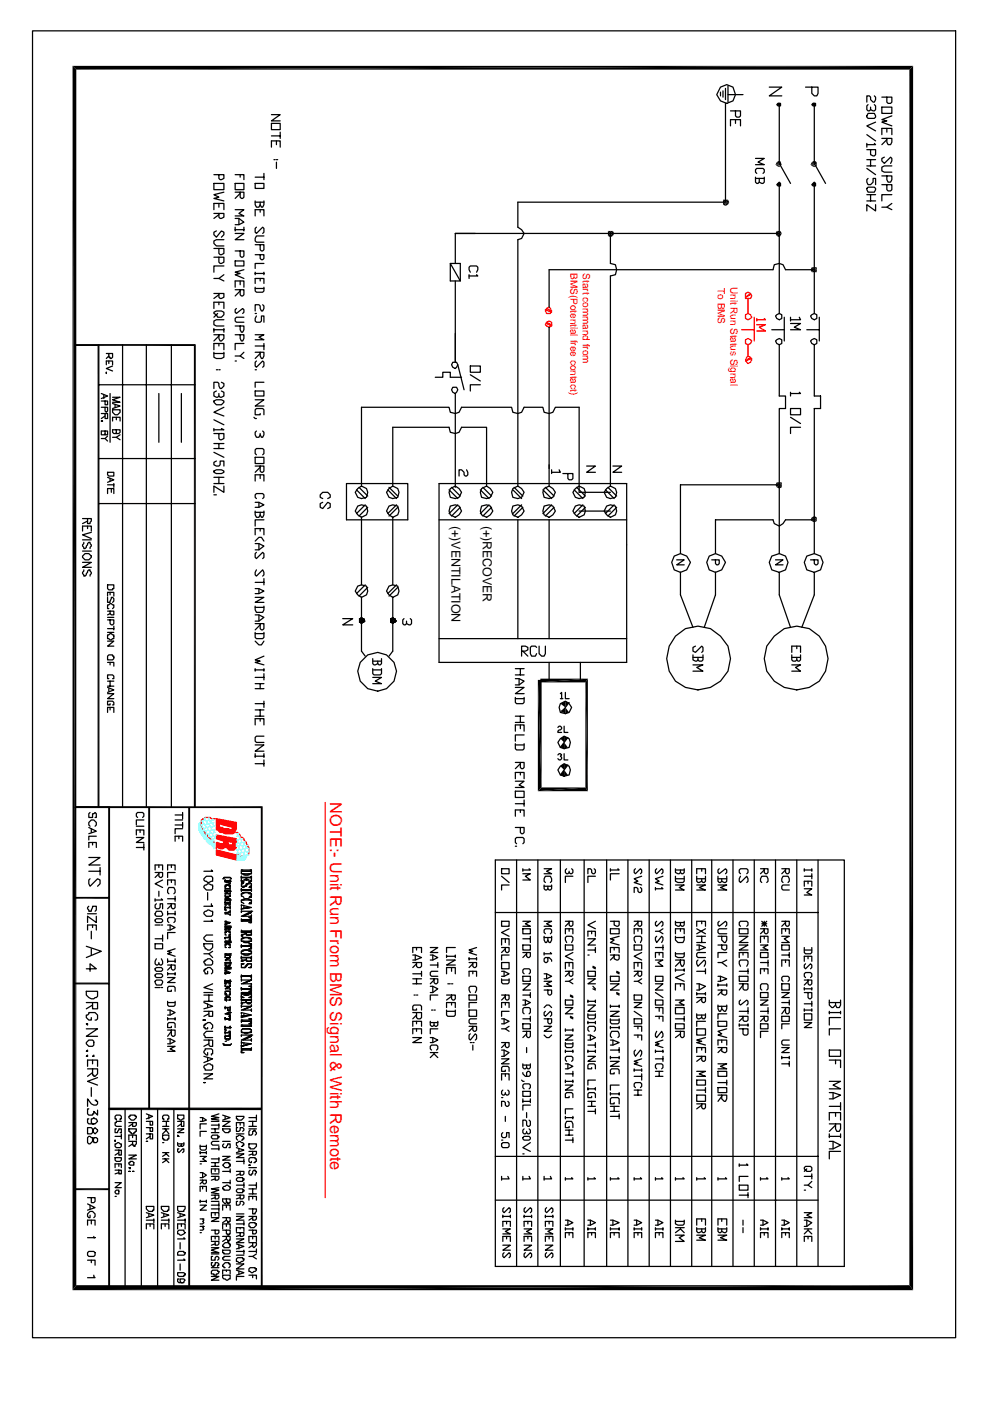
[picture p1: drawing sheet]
<svg xmlns="http://www.w3.org/2000/svg" width="210mm" height="297mm" viewBox="0 0 210 297" stroke-linecap="round" stroke-linejoin="round" font-family="sans-serif">
<defs><g id="words">
<text font-size="3.4" fill="#f00" x="69.8" y="169.8" transform="rotate(90 69.8 169.8)">NOTE:- Unit Run From BMS Signal &amp; With Remote</text>
<g font-size="2.6">
<text x="95.5" y="111.3" transform="rotate(90 95.5 111.3)">(+)VENTILATION</text>
<text x="102.1" y="111.3" transform="rotate(90 102.1 111.3)">(+)RECOVER</text>
</g>
<g font-size="2.1" fill="#f00">
<text x="120.6" y="57.9" transform="rotate(90 120.6 57.9)">BMS(Potential free contact)</text>
<text x="123.3" y="57.9" transform="rotate(90 123.3 57.9)">Start command from</text>
<text x="151.9" y="61" transform="rotate(90 151.9 61)">To BMS</text>
<text x="154.5" y="60.8" transform="rotate(90 154.5 60.8)">Unit Run Status Signal</text>
</g>
</g></defs>
<g fill="#f00" stroke="#f00" stroke-width=".26">
<path d="M46.3 174.3l.3 .8h.5l.3 .2h1l.3 .3 .5-.3v-.2v1.3h-1.6l-.5-.3h-.5l-.3-.2z" fill-rule="evenodd"/>
<path d="M45.8 173.2l4.2 .8v1.3l-.3 .8-.5 .3v-1.3l-2.9-.8v1.6l-.3-.3h-.2z" fill-rule="evenodd"/>
<path d="M45.8 178.2l.8 .3h.8v-.3l.2 1.1-.5 .3-1.3-.3v.3z" fill-rule="evenodd"/>
<path d="M48.2 178l.2 .8h.8v-.3l.3 1.3h-1.1l-.2-.2z" fill-rule="evenodd"/>
<path d="M45.8 176.7l4.2 .7v1.9l-.5 .5-.3-1.6-1-.2v1.6l-.6-.6v.3l-.2-1.3-1.6-.6z" fill-rule="evenodd"/>
<path d="M45.8 179.8l4.2 1.1v1l-4.2-1z" fill-rule="evenodd"/>
</g>
<path d="M50.5 179.6l.6 .2M50.8 177.4l.3 .3M50.8 178.8l.5 .2M51.1 178.2l-.3 .3M50.8 180.9l.3 .3M51.1 180.4l-.3 .2" fill="none" stroke="#7fffff" stroke-width=".26"/>
<path d="M50 176.1h.3l.5 .6v.2l.3 .3h.2l.3 .2v.3l.5 .5v.3l.6 .8v1.3h-.3v.3h-.3v.3h-1.3l-.3-.3h-.5" fill="none" stroke="#f00" stroke-width=".26"/>
<g fill="#7fffff">
<path d="M50 180.9l.3 1h-.3z"/>
<path d="M50 180.9h.3v1z"/>
</g>
<path d="M50.3 180.9v1" fill="none" stroke="#7fffff" stroke-width=".26"/>
<g fill="#7fffff">
<path d="M50.3 180.9h.2l-.2 1z"/>
<path d="M50.5 180.9v1h-.2z"/>
<path d="M50.5 180.9v1z"/>
<path d="M50.5 181.2l.3 .7h-.3z"/>
<path d="M50.5 181.2h.3v.7z"/>
<path d="M50.8 181.2l.3 .7h-.3z"/>
<path d="M50.8 181.2h.3v.7z"/>
</g>
<path d="M51.1 181.2v.7" fill="none" stroke="#7fffff" stroke-width=".26"/>
<g fill="#7fffff">
<path d="M51.1 181.2h.2l-.2 .7z"/>
<path d="M51.3 181.2v.7h-.2z"/>
</g>
<path d="M51.3 181.2v.7" fill="none" stroke="#7fffff" stroke-width=".26"/>
<g fill="#7fffff">
<path d="M51.3 181.2l.3 .7h-.3z"/>
<path d="M51.3 181.2h.3v.7z"/>
</g>
<path d="M51.6 181.2v.7" fill="none" stroke="#7fffff" stroke-width=".26"/>
<g fill="#7fffff">
<path d="M51.6 181.2l.3 .5-.3 .2z"/>
<path d="M51.6 181.2h.3v.5z"/>
</g>
<path d="M51.9 181.2v.5" fill="none" stroke="#7fffff" stroke-width=".26"/>
<g fill="#7fffff">
<path d="M51.9 181.2h.2l-.2 .5z"/>
<path d="M52.1 181.2v.2l-.2 .3z"/>
</g>
<path d="M52.1 181.2v.2" fill="none" stroke="#7fffff" stroke-width=".26"/>
<path d="M52.1 180.9v.5z" fill="#7fffff"/>
<path d="M52.1 180.9v.5" fill="none" stroke="#7fffff" stroke-width=".26"/>
<path d="M52.1 180.9v.5z" fill="#7fffff"/>
<path d="M42.1 174.8v.3M42.6 174h-.3v.3h-.2v1.3l.2 .3 .3 .8h.3l.2 .7h.3l.3 .3v.3l.5 .5h.2l.8 .8v.3M52.1 181.2v-.3v.5l-.5 .5h-1.6" fill="none" stroke="#7fffff" stroke-width=".26"/>
<g fill="#7fffff">
<path d="M42.1 174.8v.5z"/>
<path d="M42.1 174.5v.8z"/>
</g>
<path d="M42.1 174.5v.8" fill="none" stroke="#7fffff" stroke-width=".26"/>
<g fill="#7fffff">
<path d="M42.1 174.5v1.1z"/>
<path d="M42.1 174.3v1.3z"/>
<path d="M42.1 174.3l.2 1.6-.2-.3z"/>
<path d="M42.1 174.3h.2v1.6z"/>
</g>
<path d="M42.3 174.3v1.6" fill="none" stroke="#7fffff" stroke-width=".26"/>
<path d="M42.3 174.3v1.8z" fill="#7fffff"/>
<path d="M42.3 174v2.1M42.6 174v2.7" fill="none" stroke="#7fffff" stroke-width=".21"/>
<path d="M42.5 174v2.4M42.6 174.3v2.1" fill="none" stroke="#7fffff" stroke-width=".26"/>
<g fill="#7fffff">
<path d="M42.6 174.8l.3 .3-.3 1.6z"/>
<path d="M42.9 175.1v1.6h-.3z"/>
</g>
<path d="M42.9 175.1v1.6" fill="none" stroke="#7fffff" stroke-width=".26"/>
<g fill="#7fffff">
<path d="M42.9 175.1v1.8z"/>
<path d="M42.9 175.3l.2 .3-.2 1.3z"/>
<path d="M43.1 175.6v1.6l-.2-.3z"/>
<path d="M43.1 175.6v1.6z"/>
<path d="M43.1 175.9v1.5z"/>
<path d="M43.1 175.9h.3l-.3 1.5z"/>
<path d="M43.4 175.9v1.8l-.3-.3z"/>
<path d="M43.4 175.9v1.8z"/>
<path d="M43.4 176.1l.3 .3-.3 1.3z"/>
<path d="M43.7 176.4v1.3h-.3z"/>
<path d="M43.7 176.4v1.3z"/>
<path d="M43.7 176.7v1.3z"/>
<path d="M43.7 176.7h.2l-.2 1.3z"/>
<path d="M43.9 176.7v1.5l-.2-.2z"/>
<path d="M43.9 176.7l.3 .2-.3 1.3z"/>
<path d="M44.2 176.9v1.6l-.3-.3z"/>
<path d="M44.2 176.9l.2 .3-.2 1.3z"/>
<path d="M44.4 177.2v1.6l-.2-.3z"/>
<path d="M44.4 177.2v1.6z"/>
<path d="M44.4 177.4l.3 1.4h-.3z"/>
<path d="M44.4 177.4l.3 .3v1.1z"/>
<path d="M44.7 177.7l.3 1.3-.3-.2z"/>
<path d="M44.7 177.7h.3v1.3z"/>
<path d="M45 177.7l.2 1.6-.2-.3z"/>
<path d="M45 177.7l.2 .3v1.3z"/>
<path d="M45.2 178l.3 1.6-.3-.3z"/>
<path d="M45.2 178l.3 .2v1.4z"/>
</g>
<g fill="none" stroke="#7fffff" stroke-width=".26">
<path d="M42.6 174.5l.5 .8M42.6 173.7h.3M42.6 174.5h.3M42.9 173.7l.2 .6M43.1 175.3v.6M43.1 174.3l-.5 .2M43.1 173.2h.3M43.1 174.3l.3 .2M43.1 175.6l.6 .3M43.4 172.9v.6M43.4 174.5l.3 .6M43.4 173.5l-.5 .2"/>
<path d="M43.4 173.5l.3 .2M43.7 175.1h.2M43.7 175.9v.5h.5M43.7 175.1l-.6 .2M43.9 174.3l-.5 .2M43.9 175.6l-.2 .3M43.9 175.1v.5M43.9 174.3h.3M43.9 175.6l.5 .3M44.2 173.5l-.5 .2 .2 .6M44.2 173.5l.8 .8M44.2 176.9l.5 .3"/>
<path d="M44.2 172.9v.6M44.2 176.4v.5M44.2 174.3l.2 .5M44.2 176.9h.2M44.4 176.1l.6 .3M44.4 174.8l.3 .3M44.4 175.9v.2M44.4 174.8l-.5 .3M44.4 176.1l-.2 .3M44.7 175.6l-.3 .3M44.7 174l-.5 .3M44.7 175.1v.5"/>
<path d="M44.7 177.2v.2M44.7 175.6h.8M44.7 177.7h.3M45 176.9h.2M45 173.2v.3M45 176.4v.5M45 174.3l.2 .5M45 177.7l.2 .3M45 173.5l-.6 .2M45 176.9l-.3 .3M45 173.5h.2M45.2 175.6v.5"/>
<path d="M45.2 174l-.2 .3M45.2 174.8l-.5 .3M45.2 176.1l-.2 .3M45.2 177.4l-.2 .3M45.2 174.8h.3M45.2 176.1h.3M45.8 176.7l-.3 .2v.5M50 176.4h.5M50 176.9h.8M50 177.7h.3M50 178.5v.5h.5M50 178.5h.3"/>
<path d="M50 179.8h.3M50.3 178.2l.5 .3v.3l-.3 .2M50.3 176.4v.5M50.3 177.7v.5M50.3 179.8v.6M50.3 178.2l-.3 .3M50.5 179v.6l-.2 .2M50.5 176.9l.3 .5-.5 .3M51.3 177.4l-.2 .3v.5h.5M51.3 179.6h.6v.5M51.3 179.6l-.2 .2v.6h.5M51.6 178.8l.5 .2v.3"/>
<path d="M51.6 178.8l-.3 .2v.6M51.6 178.2v.6M51.9 178l-.3 .2M52.1 179.3l.6 .3-.3 1.3M52.1 179.3l-.2 .3M52.4 178.8l-.3 .2M50.3 180.4l.5 .2v.3l-.3 .3M50.3 180.4l-.3 .2M51.6 180.9l.3 .3M51.6 180.4v.5M51.6 180.9l-.3 .3M51.9 181.2h.2"/>
<path d="M51.9 180.1l-.3 .3M51.9 180.1l.5 .3M52.4 180.9h.3M52.4 180.9l-.5 .3"/>
</g>
<g fill="none" stroke="#f00" stroke-width=".26">
<path d="M115.4 65.5l1.3 .6M115.6 65.3l.6-.3 .2 .3 .3 .5-.3 .5h-.8l-.2-.5zM115.6 68.2l.6-.3 .5 .3v.8l-.5 .2-.6-.2-.2-.3zM115.6 65.3l1.1 .5M115.6 68.4l1.1 .6M115.6 68.2l1.1 .5M156.9 69.8h2.6M157.7 62.1l.5-.3 .5 .3 .3 .5-.3 .5h-1zM157.7 66.6l.5-.3 .5 .3 .3 .5-.8 .5-.5-.2zM157.7 71.9l.5-.3 .8 .5-.3 .6-.5 .2-.5-.2zM158 75.6l.2-.3 .5 .3 .3 .5-.3 .5-.5 .3-.5-.8zM158.2 63.1v3.2"/>
<path d="M158.2 72.9v2.4M158.7 75.6l-1 .8 1.3-.6M158.7 62.1l-1 .8 1-.5M159.5 67.1v5M160.1 68.7h1.8l-1.3 .5 1.3 .8h-1.8M160.1 67.4v.5M161.7 67.4l.2 .2h-1.8M45.5 173.2h-.8l-.3-.3h-1l-.3 .3h-.2v.3h-.3v1.3l.5 .8 .3 .8h.3l.2 .3v.2l.5 .5h.3l.5 .6v.2M68.8 169.8v83.6"/>
</g>
<g fill="none" stroke="#000" stroke-width=".26">
<path d="M6.9 6.5h195.2v276.5h-195.2zM152.4 18.4l1.3-.5 1.3 .5 .6 1.6-.6 1.3-1.3 .6-1.3-.6-.8-1.3zM152.4 19.5v.8M152.9 19.2v1.3M153.5 18.7v2.4M154 18.2v3.4M162.7 18.4h2.7l-2.7 1.9h2.7M170.4 18.4h2.6v1.4l-.2 .5h-.6l-.5-.5v-1.4M45.2 37h2.2v.7l-.8 .3-.3-.3v-.7M45.2 38.8h2.2v1.3h-2.2zM49.7 37h1.9v1M49.7 38.8h1.9v1.3h-1.9z"/>
<path d="M50.8 37v.5M54 38.8h1.8v1.1h-1.8zM54 37.5h1.8M55.8 36.7v1.3M57.4 24.3h1.9l-1.9 1.3h1.9M57.4 26.1h1.9v1.3h-1.9zM57.4 31.1v-1.3h1.9v1.3M57.4 28.8h1.9M57.9 33.8h.3M58.5 29.8v.8M58.5 34.3v1.3M58.5 33.8h.2"/>
<path d="M59.3 28v1.3M153.5 21.9v20.9h-44v5.3l.8 .5 .6 .8-.6 1-.8 .3v52.1M154 20h3.2M154.5 23.5h2.1v1l-.2 .3h-.6l-.2-.3v-1M154.5 26.6v-1.3h2.1v1.3M155.6 25.3v.8M159.8 33.5h1.9l-1.4 .8 1.4 .5h-1.9M159.8 37.5v1l.3 .3h.2l.3-.3v-.8M159.8 37.7h1.9M160.1 36.7l-.3-.3v-.5l.3-.3h1.3l.3 .3v.5l-.3 .3M161.7 37.5v1l-.3 .3-.8-.3M164.3 39.1l.5-.6 .3 .3v.5h-.5z"/>
<path d="M164.3 22.1l.3-.2h.5v.5h-.5zM164.6 38.8h.2v.3h-.2zM164.6 34.3h.5M164.6 34.6v.2M164.8 38.8v27.5M164.8 34.6l2.4 4.2M165.1 22.1h-.5v-.2h.2v12.4M165.1 34.6h-.3v.2M171.7 39.1l.5-.6 .3 .3v.5h-.5zM171.7 22.1l.3-.2h.5v.5h-.5zM172 21.9h.2v.2h-.2zM172 38.8h.2v27.5"/>
<path d="M172 39.1h.2M172 34.3h.5M172 34.6v.2M172.2 21.9v12.4M172.2 34.6l2.4 4.2M172.5 34.6h-.3v.2M183.4 31.7h1.8v1l-.3 .3-.8-.3v-1M183.4 33.8h1.8M183.4 28.5l1.8 1.3M183.4 30.3v.8M183.4 35.1h1.8M183.4 35.6l1.8 1.4"/>
<path d="M183.6 22.1l-.2 .3v.8l.2 .3h.3l.2-.3M183.6 24h1.3l.3 .8-.3 .2h-1.3l-.2-.2zM183.6 37.7l-.2 .3v.5l.2 .6h.5l.6-.6v-.8h.5v1.4M183.6 39.6h1.3l.3 .3-.3 .8h-1.3l-.2-.6v-.2zM184.1 33.8v1.3M184.9 20.3l.3 .2v.6l-.3 .5h-.2l-.6-.5v-.6l-.2-.2h-.5v1.3M184.9 22.1l.3 .3v.8l-.3 .3-.8-.3v-.5M184.9 30.3l.3 .3h-1.8M185.2 25.8l-1.8 .8 1.8 1.1M186.5 20.5h2.1v1.1l-.2 .3h-.5l-.3-.3v-1.1M186.5 22.7h2.1v1.3h-2.1zM186.5 28.5v-1.3h2.1v1.3"/>
<path d="M186.5 29.3h2.1v.8l-.2 .5h-.5l-.3-.5v-.8M186.5 37.2h2.1v.8l-.2 .5h-.5l-.3-.5v-.8M186.5 39.1h2.1v1l-.2 .3h-.5l-.3-.3v-1M187.1 33.2l-.6 .3v.5l.6 .6 1.3-1.4 .2 .3v.5l-.2 .6M187.6 27.2v.8M187.6 29.5l-1.1 1.1M188.6 24.5l-2.1 .8 1.1 .3-1.1 .2 2.1 .8M188.6 35.1h-1.5l-.6 .3v.8l.6 .2h1.5M45.2 44.4v-1.4h2.2v1.4M45.2 45.2h2.2v.7l-.8 .3-.3-.3v-.7M45.2 52.6h2.2v1l-.8 .3-.3-.3v-1M45.2 54.4h2.2v1.1l-.6 .2h-.2l-.3-.2v-1.1"/>
<path d="M45.8 48.9l-.6 .2v.6l.6 .5 1-1.3 .6 .2v.6l-.6 .5M46.3 43v.8M46.3 45.4l-1.1 .8M46.3 58.9l1.1 .5M47.4 40.7l-2.2 .5 1.1 .5-1.1 .3 2.2 .5M47.4 50.7h-1.6l-.6 .3v.5l.6 .5h1.6M47.4 56.3h-2.2v1.3M47.4 58.1l-1.1 .8h-1.1M49.7 40.7h1.9v1l-.3 .3h-.2l-.3-.3v-1M49.7 44.4h1.9l-1.1 .8 1.1 .5h-1.9M49.7 46.2h.8l1.1 .8-1.1 .5h-.8M49.7 49.4h1.9l-1.9 1.3h1.9"/>
<path d="M49.7 53.1h1.9v1.1l-.3 .2h-.2l-.3-.2v-1.1M49.7 55.2h1.9v1.1h-1.9zM49.7 48.6h1.9M49.7 48.1v.8M50.5 46.2v1.3M50.8 59.4v.8M50.8 40.9l-1.1 1.1M51.6 57.1l-1.9 .5 1.1 .3-1.1 .2 1.9 .8M51.6 48.1v.8M54 42.5v.8l.2 .5h.6l.2-.5v-.5M54 45.7v-1.3h1.8v1.3M54 51.8h1.8v1l-.2 .3h-.3l-.3-.3v-1"/>
<path d="M54 53.9h1.8v.8l-.2 .2h-.3l-.3-.2v-.8M54 60v-1.1h1.8v1.1M54 42.8h1.8M54 57.6v.5M54 57.9h1.8M54.2 48.1l-.2 .2v.8l.2 .3 1.4-1.3 .2 .2v.8l-.2 .3M55 44.4v.5M55 58.9v.5M55.8 42.5v.8l-.2 .5h-.3l-.3-.5M55.8 49.9h-1.6l-.2 .5v.6l.2 .2h1.6M55.8 55.7h-1.8v1.1M55.8 57.6v.5"/>
<path d="M95.2 55.7h2.2v3.7h-2.2v-3.7l2.2 3.7M96.3 59.4v17.2M99.2 58.1v.8M99.5 57.6l-.3-.5v-.6l.3-.2h1.3l.3 .2v.6l-.3 .5M100.8 58.1l.3 .3h-1.9M129.1 49.1v6.6l1.1 .3 .2 1.1-.2 1-1.1 .3v44.4M164.8 49.4h-68.5v6.3M172.2 57.1h-6l-.6-1.1-.8-.3-1 .3-.3 1.1h-47.3v7.9M183.4 41.2h1.8M183.4 42.5h1.8M184.1 41.2v1.3M185.2 43.3v1.3l-1.8-1.3v1.3"/>
<path d="M187.6 43.8l1 .6M188.6 41.2h-2.1v1.3M188.6 43l-1 .8h-1.1M15.9 72.9h25.4v97.9M15.9 73.1h25.4M20.8 72.9v97.9M20.9 72.9v97.9M22.5 74.8h1.3v.8l-.3 .2h-.2v-.2h-.3v-.8M22.5 77.2v-.8h1.3v.8M22.5 78.8v.2v-.2M23 76.4v.5M23 75.3l-.5 .5"/>
<path d="M23.8 77.4l-1.3 .6 1.3 .5M25.9 72.9v97.9M31 72.9v97.9M36.2 72.9v97.9M41.1 72.9v97.9M45.2 62.1h2.2v.8l-.8 .2-.3-.2v-.8M45.2 65.3v-1.4h2.2v1.4M45.2 70.8h2.2v.8l-.6 .5h-.2l-.3-.5v-.8M45.2 74v-1.3h2.2v1.3M45.2 74.5v1.1l.6 .2h1l.6-.2v-1.1M45.2 69.8h2.2M45.2 69.5v.8"/>
<path d="M45.2 74.8h2.2M45.8 78.2h.2M46 66.3l-.2 .3-.6-.3v-.2l.6-.3h1l.6 .3v.5l-.6 .5h-.8l-.2-.5-.6 .5M46.3 63.9v.6M46.3 72.7v.5M46.3 62.4l-1.1 .7M46.3 71.1l-1.1 1M46.3 78.2h.3M47.4 67.6h-1.6l-.6 .3v.8l.6 .3h1.6M47.4 69.5v.8M49.7 60.8v-1.4h1.9v1.4M49.7 61.3h1.9v1.1l-.3 .2h-.2l-.3-.2v-1.1"/>
<path d="M49.7 69h1.9v.8l-.3 .5h-.2l-.3-.5v-.8M49.7 70.8h1.9v.8l-.3 .5h-.2l-.3-.5v-.8M49.7 76.4h.3M50 65.3l-.3 .2v.6l.3 .2 1.3-1 .3 .2v.6l-.3 .2M50.8 61.6l-1.1 1M50.8 75.3l.8 .5M51.6 67.1h-1.6l-.3 .3v.5l.3 .3h1.6M51.6 72.7h-1.9v1.3M51.6 74.5l-.8 .8h-1.1M54 60.8v.8l.2 .2h1.4l.2-.2v-.8M54 70.8h1.8l-1 .5 1 .6h-1.8M54 74.5h1.8v.8l-.2 .5h-.3l-.3-.5v-.8"/>
<path d="M54 78.2h.2M54 61h1.8M54 66.3h.2M54 73.2h1.8M54.2 66.9l-.2 .5v.5l.2 .3h.8l.3-.3v-1h.5v1.3M54.2 76.4l-.2 .2v.8l.2 .3 1.4-1.3 .2 .2v.8l-.2 .3M55 74.8l-1 1M55.6 64.5l.2 .2v.6l-.2 .5h-.3l-.3-.5v-.6l-.2-.2h-.8v1.3M55.8 72.7v1.3M92.1 79.8h1.6v-1h1.5v1h2.4M95.8 76.6h.8l.2 .6-.5 .8-.5-.3-.3-.5zM96.8 77.2l1.4 5.3"/>
<path d="M99.5 77.4h2.1v1.4h-2.1zM99.5 79.3l2.1 1.3M116.2 69.2v33.6M163.2 69.8h2.7M164 72.1l.8-.5 .6 .3v.8l-.6 .2-.5-.2zM164.3 66.6l.5-.3 .6 .3v.8l-.6 .2-.5-.2-.3-.5zM164.8 72.9v10.9h1.4v2.6h-1.4v30.7M165.9 67.1v5M167.2 68.4h2.1l-1.3 .8 1.3 .6h-2.1M167.2 67.1v.8M169.1 67.1l.2 .5h-2.1M170.7 69.8h2.6"/>
<path d="M171.7 66.6l.5-.3 .6 .3v.8l-.6 .2-.5-.2-.3-.5zM172.2 72.9l-.5-.2-.3-.6 .8-.5 .6 .3v.8l-.6 .2v10.9h1.4v2.6h-1.4v30.7M173.3 67.1v5M20.9 81.4h20.4M20.9 97h20.4M21.4 83.3l1.4 .5-1.4 .5M21.4 84.8h1.4v.8h-.6v-.8M21.4 86.2h1.4v.8l-.3 .2-.3-.2v-.8M21.4 87.5h1.4v1h-.6v-1M21.7 89.1h-.3h.3M22 83.5v.8M22.2 91.2v.8h.6v-.8h-1.4v.8h.8v-.3"/>
<path d="M22.2 88l-.8 .5M22.2 92.8l.6 .5M22.8 92.3l-.6 .5h-.8M22.8 99.9h1.3v.8h-1.1l-.2-.2zM23.3 83.3v10.3M23.8 84h1.6l-1.6 .6 1.6 .5h-1.6M23.8 85.4l1.6 .5-1.6 .5M23.8 86.7h1.6v.5l-.5 .6h-.6l-.5-.6zM23.8 89.1v-.8h1.6v.8M24.3 85.6v.6M24.6 90.9v.8h.5l.3-.2v-.6h-1.6v.6l.3 .2h.5v-.2M24.6 88.3v.5"/>
<path d="M24.6 92.5l.8 .5M25.4 92l-.8 .5h-.8M33.6 83.3v10.3M38.4 83.3v10.3M45.2 84.8l.6-.2h1l.6 .2v.3l-.6 .5h-1l-.6-.5zM45.2 91.7h2.2v1.1l-.8 .2-.3-.2v-1.1M45.2 99.7l.6-.3h1l.6 .3v.2l-.6 .3h-1l-.6-.3zM45.2 90.7v.5M45.2 88.8l2.2 1.1M45.2 93.8h2.2M45.2 94.9h2.2M45.2 95.7l2.2 1"/>
<path d="M45.8 82.7l-.6 .3v.8l.6 .2h.2l.3-.2M45.8 97.5l-.6 .3v.5l.6 .3h.5l.3-.3v-.8h.8v1.1M46.3 93.8v1.1M46.8 80.9l.6 .2v.6l-.6 .5h-.2l-.3-.5v-.6l-.3-.2h-.8v1.3M46.8 82.7l.6 .3v.8l-.8 .2-.3-.2v-.5M46.8 90.7l.6 .2h-2.2M47.4 86.2l-2.2 1 2.2 .8M53.7 88.3l.3 .2h.2M54 82.7h1.8v1.1h-1.8zM54 84.6h1.8l-1.8 1.3h1.8M54 96.7h1.8v1.4h-1.8zM54 98.6h1.8v1.1l-.2 .2h-.3l-.3-.2v-1.1"/>
<path d="M54.2 91.2l-.2 .3v.5l.2 .5h.6l.2-.5M54.2 96.2l-.2-.2v-.8l.2-.3h1.4l.2 .3v.8l-.2 .2M55 87.5v.3h-1v-1.1l.2-.3h1.4l.2 .3v1.1M55 98.9l-1 1M55.6 91.2l.2 .3v.5l-.2 .5h-.3l-.3-.8M55.8 80.9h-1.8v1M95.8 81.9h.8l.2 .6-.5 .8-.5-.3-.3-.5zM96.3 83.3v19.8M98.7 99.4l.3 .5v.6l-.3 .2h-.3l-.2-.2v-.6l-.6-.5h-.5v1.3M101.6 81.4h-2.1v1.3M116.7 99.4v.8M118.3 99.4l.2 .5h-1.8"/>
<path d="M124.1 98.6h1.8l-1.8 1.3h1.8M129.6 98.6h1.9l-1.9 1.3h1.9M167.2 86.4h2.1v1.4h-2.1zM167.2 83v.8M167.2 88.3l2.1 1.3M169.1 83l.2 .3h-2.1M169.3 90.4h-2.1v1.3M17.5 109.7h1.8v.5l-.3 .3v.3h-.5v-1.1M17.5 112.4v-1.1h1.8v1.1M17.5 117.7l.5-.6h.8l.5 .6v.2l-.5 .5h-.8l-.5-.5zM17.5 119h1.8l-1.8 1h1.8M17.5 114.2h1.8"/>
<path d="M17.5 116.6h1.8M17.7 114.7v.3l-.2 .3 .2 .8h.3l.3-.3v-.3l.5-.8h.2v.3l.3 .3-.3 .8M18.5 111.3v.5M18.5 110.2l-1 .6M19.3 112.6l-1.8 .6 1.8 .7M20.9 106.5h20.4M22.8 101l1.3 .5-1.3 .5M22.8 104.4v-1h1.3v1M22.8 102.6h1.3M23.3 101.2v.6M23.5 103.4v.8M24.1 102.3v.8"/>
<path d="M45.2 101h2.2M45.2 102.3h2.2M45.2 104.7h.6M46.3 101v1.3M47.4 102.8v1.4l-2.2-1.4v1.4M54 101.8v-1.3h1.8v1.3M54 106.3h.8l1 .5-1 .5h-.8M54 108.1v.8l.2 .5h.6l.2-.5v-.5M54 113.2v-1.4h1.8v1.4M54 114.5l.8-.8h.5l.5 .8M54 115h.8l1 .5-1 .8h-.8M54 108.4h1.8"/>
<path d="M54.2 105.5l-.2-.3v-.5l.2-.3h1.4l.2 .3v.5l-.2 .3M54.2 116.9l-.2 .2v.8l.2 .3 1.4-1.3 .2 .2v.8l-.2 .3M54.8 106.3v1M54.8 115v1.3M55 100.5v.7M55 111.8v.6M55.8 108.1v.8l-.2 .5h-.3l-.3-.5M55.8 110h-1.8v1.3M68.3 105.5l-.6-.3v-.5l.6-.5h1l.5 .5v.5l-.5 .3M68.3 106.3l-.6 .2v.8l.6 .3 1-1.3 .5 .2v.8l-.5 .3M73.3 102.3h13v7.7h-13zM75.4 103.6l1.9 1.9"/>
<path d="M75.7 107.1l.8-.3 1 .3 .3 1-.3 .8-1 .5-.8-.5-.6-.8zM75.7 103.4l.8-.6 1 .6 .3 .8-.3 1-1 .3-.8-.3-.6-1zM75.9 103.1l1.9 1.9M76.5 102.8v-16.6h18.5l.2 1 1.1 .3 .8-.3 .5-1h10.6l.3 1 1 .3 .8-.3 .6-1h3.9l.3 1 1.1 .3 .7-.3 .6-1h5v18h6.6M76.5 109.4v14.3M77.3 106.8l-1.9 1.9M77.8 107.3l-1.9 1.9M82 103.6l1.9 1.9M82.3 107.1l.8-.3 1 .3 .3 1-.3 .8-1 .5-.8-.5-.5-.8zM82.3 103.4l.8-.6 1 .6 .3 .8-.3 1-1 .3-.8-.3-.5-1zM82.3 103.1l1.8 1.9M83.1 102.8v-12.4h11.9l.2 1.1 1.1 .2 .8-.2 .5-1.1h5.3v12.4"/>
<path d="M83.1 109.4v14.3M83.9 106.8l-1.9 1.9M84.1 107.3l-1.8 1.9M92.9 102.3h39.7v37.8h-39.7zM92.9 110h39.7M95 103.6l1.8 1.9M95.2 103.4l1.1-.6 .8 .6 .5 .8-.5 1-.8 .3-1.1-.3-.2-1zM95.2 107.1l1.1-.3 .8 .3 .5 1-.5 .8-.8 .5-1.1-.5-.2-.8zM95.5 103.1l1.9 1.9M96.8 106.8l-1.8 1.9M97.4 107.3l-1.9 1.9M101.6 103.6l1.9 1.9"/>
<path d="M101.9 103.4l1-.6 .8 .6 .5 .8-.5 1-.8 .3-1-.3-.3-1zM101.9 107.1l1-.3 .8 .3 .5 1-.5 .8-.8 .5-1-.5-.3-.8zM102.1 103.1l1.9 1.9M103.5 106.8l-1.9 1.9M104 107.3l-1.9 1.9M108.5 107.1l1-.3 .8 .3 .6 1-.6 .8-.8 .5-1-.5-.3-.8zM108.5 103.4l1-.6 .8 .6 .6 .8-.6 1-.8 .3-1-.3-.3-1zM108.5 103.6l1.8 1.9M108.7 103.1l1.9 1.9M109.5 110v25.1M110.3 106.8l-1.8 1.9M110.6 107.3l-1.9 1.9"/>
<path d="M114.8 103.6l1.9 1.9M115.1 107.1l1.1-.3 .7 .3 .6 1-.6 .8-.7 .5-1.1-.5-.3-.8zM115.1 103.4l1.1-.6 .7 .6 .6 .8-.6 1-.7 .3-1.1-.3-.3-1zM115.4 103.1l1.8 1.9M116.2 110v25.1M116.7 106.8l-1.9 1.9M117.2 107.3l-1.8 1.9M119.1 100.2h2.1v1l-.3 .3h-.5l-.3-.3v-1M121.4 103.6l1.9 1.9M121.7 107.1l.8-.3 1.1 .3 .2 1-.2 .8-1.1 .5-.8-.5-.5-.8zM121.7 103.4l.8-.6 1.1 .6 .2 .8-.2 1-1.1 .3-.8-.3-.5-1zM122 103.1l1.8 1.9"/>
<path d="M122.5 108.1h6.6M123.3 106.8l-1.9 1.9M123.8 107.3l-1.8 1.9M128.1 103.6l1.8 1.9M128.3 107.1l.8-.3 1.1 .3 .2 1-.2 .8-1.1 .5-.8-.5-.5-.8zM128.3 103.4l.8-.6 1.1 .6 .2 .8-.2 1-1.1 .3-.8-.3-.5-1zM128.6 103.1l1.8 1.9M129.9 106.8l-1.8 1.9M130.4 107.3l-1.8 1.9M142.6 117.7l1.3-.6 1.4 .6 .7 1.3-.7 1.6-1.4 .5-1.3-.5-.5-1.6zM143.1 118.4h1.6l-1.6 1.1h1.6M150 117.7l1.3-.6 1.4 .6 .8 1.3-.8 1.6-1.4 .5-1.3-.5-.5-1.6z"/>
<path d="M150.5 118.4h1.6v.8l-.2 .3h-.3l-.3-.3v-.8M164 118.4h1.6l-1.6 1.1h1.6M164.8 102.6h-20.9v14.5M171.4 118.4h1.6v.8l-.2 .3h-.3l-.3-.3v-.8M172.2 110h-6l-.6 .8-.8 .5-1-.5-.3-.8h-12.2v7.1M17.7 120.6v.2l-.2 .3 .2 .8h.3l.3-.3v-.2l.5-.8h.2v.2l.3 .3-.3 .8M22.8 123.7h1.3v.8h-.3v.3h-.8l-.2-.3zM22.8 126.1v-.8h1.3v.8M22.8 126.4v1h.5l.2-1h.3l.3 .2v.6l-.3 .2M22.8 129.3h1.3v.8h-.6l-.2-.3v-.5M22.8 131.1h1.3v.8l-.3 .3h-.3l-.2-.3v-.8M22.8 134.3h.2l.3-.2 .8 .2v.8h-.3l-.3 .3-.7-.3z"/>
<path d="M22.8 135.6h1.3l-1.3 1.1h1.3M22.8 138.8l.2-.2h.8v.2h.3v.5l-.3 .3h-1zM22.8 130.6h1.3M22.8 133h1.3M22.8 133.8h1.3M23 128.8h-.2v-.8h.2l.3-.3 .8 .3v.5l-.3 .3M23.3 125.3v.6M23.3 129.8l-.5 .3M24.1 132.5v.8M54 124.5h.8l1 .6-1 .5h-.8M54 126.4h1.8l-1.8 1h1.8M54 128.2v.8l.2 .6h1.4l.2-.6v-.8"/>
<path d="M54 130.1h.8l1 .5-1 .8h-.8M54 131.9h1.8v1.1l-.2 .3h-.3l-.3-.3v-1.1M54 133.8v1l.2 .3h1.4l.2-.3v-1M54 135.6l.8 .8h.5l.5-.8M54 123.2h1.8M54 128.5h1.8M54 134.1h1.8M54.2 120.6l-.2 .5v.5l.2 .3 1.4-1.3 .2 .5v.5l-.2 .3M54.8 124.5v1.1M54.8 130.1v1.3M55 132.2l-1 1.1M55.8 138.8l-1.8 .8 1 .3-1 .2 1.8 .6"/>
<path d="M55.8 122.4v1.3M72.5 130.9h2.1l-2.1 1.3h2.1M75.7 124l.8-.3 1 .3 .3 1.1-.3 .8-1 .5-.8-.5-.6-.8zM76.2 131.1h.3v.3M76.2 130.9h.3M76.5 126.4v11.4l.8 1M76.7 131.1v.3M76.7 130.9h.3M77.3 123.7l-1.9 1.9M77.8 124.3l-1.9 1.8M78.8 139.3v1.1l.3 .3 .8-.3v-.5M78.8 139.9h1.9"/>
<path d="M80.7 139.3v1.1l-.3 .3h-.2l-.3-.3M82.3 124l.8-.3 1 .3 .3 1.1-.3 .8-1 .5-.8-.5-.5-.8zM82.8 131.1h.3v.3v-.3h.2M82.8 130.9h.5M83.1 126.4v11.4l-.8 1M83.9 123.7l-1.9 1.9M84.1 124.3l-1.8 1.8M85.5 130.9l-.3 .2v.8l.3 .3h.2l.3-.3M86.8 130.9l.2 .2v.8l-.2 .3-.8-.3v-.5M92.9 135.1h39.7M110.3 137.8h.8l.6-.3v-.5l-.6-.3h-.8v2.1M110.6 137.8l1.1 1"/>
<path d="M113.5 137l-.3-.3h-.8l-.2 .3v1.3l.2 .5h.8l.3-.5M114 136.7v1.6l.6 .5h.5l.3-.5v-1.6M142.9 134.6a6.4 6.4 0 0 1 9.5 0 6.6 6.6 0 0 1 1.6 7.3 6.6 6.6 0 0 1-6.4 4.1 6.3 6.3 0 0 1-6.6-6.7l.6-2.6zM143.9 121.1v4.8l2.7 6.8M146.6 138.6v1l.8 .3 .2-.3v-.5M146.6 139.1h2.1M147.1 136.7l-.5 .3v.8l.5 .2 1.3-1.3 .3 .3v.8l-.3 .2M148.7 138.6v1l-.3 .3h-.5l-.3-.3M151.3 121.1v4.8l-2.3 6.8M163.8 134.6a6.6 6.6 0 0 1 7.3-1.6 6.6 6.6 0 0 1 4.1 6.3 6.3 6.3 0 0 1-6.7 6.7 6.6 6.6 0 0 1-6.3-4.1 6.6 6.6 0 0 1 1.6-7.3zM164.8 121.1l1.4-.5 .5-1.6-.5-1.3-1.4-.6-1.6 .6-.5 1.3 .5 1.6 1.6 .5v4.8l2.4 6.8M167.5 138v-1.3h1.8v1.3"/>
<path d="M167.5 138.6v1l.2 .3h.6l.2-.3v-.5M167.5 139.1h1.8M168.5 136.7v.5M169.3 138.6v1l-.2 .3h-.3l-.3-.3M172.2 121.1l-1.5-.5-.6-1.6 .6-1.3 1.5-.6 1.4 .6 .5 1.3-.5 1.6-1.4 .5v4.8l-2.6 6.8M22.8 140.1h1.3v.8M22.8 145.4l1.3 .6-1.3 .5M22.8 146.8h1.3l-1.3 1h1.3M22.8 150.7v-1h1.3v1M22.8 144.1h1.3M22.8 145.2h1.3M23 143.6h-.2v-.8h1l.3 .3v.5h-.3"/>
<path d="M23 145.7v.5M23.3 148.9v.2h-.5v-.8h1l.3 .3v.5h-.3M23.3 140.1v.6M23.3 144.1v1.1M23.3 149.7v.5M54 153.4v-1.4h1.8v1.4M54 157.6h1.8l-1.8 1.3h1.8M54 141.5v.5M54 159.5v.7M54 141.7h1.8M54 143.3h1.8M54 144.6h1.8"/>
<path d="M54 145.7h1.8M54 148.9h1.8M54 150.2h1.8M54 151.5h1.8M54 160h1.8M55 144.6v1.1M55 150.2v1.3M55 152v.6M55.8 155.8h-1.6l-.2 .2v.8l.2 .3h1.6M55.8 141.5v.5M55.8 142.5v1.3M55.8 148.3v1.4"/>
<path d="M55.8 159.5v.7M78.8 141.5v1l.3 .3h1.3l.3-.3v-1M78.8 143.3h1.9l-1.3 .8 1.3 .5h-1.9M78.8 141.7h1.9M109 143.6h.8l1.1 .5-1.1 .8h-.8M109 145.4h1.9l-1.9 1.4h1.9M109 147.5v1.1l.3 .3h1.3l.3-.3v-1.1M109 154.7v-1.3h1.9v1.3M109 157.3v1.1l.3 .3h1.3l.3-.3v-1.1M109 151.5h1.9M109 141.5h1.9M109 142.8h1.9"/>
<path d="M109 147.8h1.9M109 152.8h1.9M109 157.6h1.9M109.8 143.6v1.3M110.1 141.5v1.3M110.1 151.5v1.3M110.1 153.4v.8M110.9 155.5h-1.9v1.3M116.2 140.1v3.7M118 159.7l.3-.2h.2l.3 .2-.3 .3 .3 .2v.3l-.3 .3h-.2l-.3-.3M118 153.9l.3-.3h.2l.3 .3v.3l-.3 .2h-.2l-.3 .3v.3h.8M118.5 146.8l.3-.3v1.3"/>
<path d="M118.5 156.3l.8-.5 1.1 .5 .2 .8-.2 1-1.1 .3-.8-.3-.5-1zM118.5 148.9l1.1-.6 .8 .6 .5 .8-.5 1-.8 .3-1.1-.3-.2-1zM118.5 147.8h.6M119.3 159.5v1.3h.8M119.3 153.6v1.4h.8M119.6 146.5v1.3h.8M120.1 156l-1.6 2.1M120.4 148.6l-1.6 2.1M122.8 140.1v3.7M146.6 140.7h2.1l-1.3 .5 1.3 .8h-2.1M167.5 140.7h1.8l-1 .5 1 .8h-1.8M15.9 170.8h39.4v101.6"/>
<path d="M15.9 170.7h39.7M18.8 175.1l1.6 .8-1.6 .5M18.8 179.3v-1.1h1.6v1.1M19 171.9l-.2 .3v.7h.8v-.7h.2l.3-.3 .3 .3v.7h-.3M19 174.8l-.2-.3v-.5l.5-.5h.5l.6 .5v.5l-.3 .3M19.3 175.3v.8M19.6 178.2v.6M20.4 176.9h-1.6v.8M23 170.8v101.6M23.2 170.6v101.8M28.8 176.7v-1.1h1.6v1.1M28.8 177.2h1.6l-1.6 1h1.6"/>
<path d="M28.8 174.8h1.6M28.8 179.3h1.6M29.1 172.9l-.3-.2v-.5l.3-.3h1.1l.2 .3v.5l-.2 .2M29.6 175.6v.5M30.4 173.5h-1.6v1M30.4 178.5v1.3M31.5 170.8v63.8M31.6 170.8v63.8M37 178v-1.1h1.6v1.1M37 172.4h1.6M37 173.5h1.6M37 174.5h1.6"/>
<path d="M37.8 176.9v.5M38.6 175.3h-1.6v1.1M38.6 171.9v1.3M38.6 174v1.1M40 170.8v101.6M40.1 170.8v101.9M54 161.6h1.8M55.4 170.6v101.8M55.8 160.8v1.3M109 161.3h1.9v1.1l-.3 .2h-.3l-.2-.2v-1.1M109 164.7v-1.3h1.9v1.3M109 165.3h1.9l-1.1 .8 1.1 .5h-1.9"/>
<path d="M109 167.4h1.9v1.3h-1.9zM109 172.7v-1.3h1.9v1.3M109 175.1h1.9v1l-.3 .3h-.3l-.2-.3v-1M109 170h1.9M109 179h.3M109.3 178.5l-.3-.3v-.8l.3-.2h1.3l.3 .2v.8l-.3 .3M110.1 163.4v.6M110.1 171.4v.5M110.1 161.6l-1.1 1M110.9 169.2v1.4M118.5 162.1l.8-.5 1.1 .5 .2 .8-.2 1.1-1.1 .2-.8-.2-.5-1.1zM120.1 161.8l-1.6 2.2"/>
<path d="M15.9 189.9h7.1M15.9 190h7.1M18.5 196.8v-1.1h1.9v1.1M18.5 193.3h1.9M18.8 181.4h2.4l-2.4 1.6h2.4M18.8 191.7l-.3 .3 .3 .8h.5l.3-1.1h.8v.8l-.3 .3M18.8 184.3h2.4M19 185.9l-.2 .3v.8l.2 .5 1.6-1.6 .6 .3v.8l-.6 .5M19.3 197v1.6M19.6 195.7v.5M20.4 193.9v1.3l-1.9-1.3v1.3M21.2 183.5v1.6"/>
<path d="M32.8 184.1v-1.1h1.6v1.1M32.8 184.6h1.6v.8l-.3 .2h-.2l-.3-.2v-.8M32.8 194.6l.3-.2h1l.3 .2v.3l-.3 .3h-1l-.3-.3zM32.8 199.7h1.6v1h-1.6zM32.8 190.1v.6M32.8 195.7h1.1M32.8 198.6h1.6M33.1 191.2l-.3 .3v.5l.3 .3h.5l.3-.3v-.8h.5v1.1M33.1 192.8h1l.3 .8-.3 .3h-1l-.3-.3zM33.6 183v.5M33.6 188.6v1M33.6 184.9l-.8 .7"/>
<path d="M34.1 190.1l.3 .3h-1.6M34.1 195.7h.3M34.4 186.2l-1.6 .8 1.6 .8M34.4 197.8v1.3M35.5 184.1v-1.1h1.5v1.1M35.5 187.2v-1h1.5v1M35.5 191.2h1.5v.8l-.2 .3h-.3l-.3-.3v-.8M35.5 195.7h.5l1 .5-1 .6h-.5M35.5 190.1h1.5M35.5 193.3h1.5M35.5 192.8v.8M35.7 189.1l-.2-.3v-.5l.2-.5h1.1l.2 .5v.5l-.2 .3"/>
<path d="M35.7 195.2l-.2-.3v-.5l.2-.3h1.1l.2 .3v.5l-.2 .3M36 195.7v1.1M36.2 183v.5M36.2 186.2v.5M36.2 191.5l-.7 .8M37 184.6h-1.5v1M37 197.3h-1.5v1.3M37 189.6v1.1M37 192.8v.8M43.1 185.9l.6-.5h1l.3 .2v.8l-1.1 .3-.2-.3h-.3l-.3-.2zM43.1 187.5l.8-.5h.3l.8 .2v.8l-.3 .3h-1l-.6-.5zM43.1 199.7h1.9v.8l-.6 .5h-.5l-.2-.3h-.3v-.2l-.3-.3z"/>
<path d="M43.4 192.8h.3l.2-.3 1.1 .3v.8l-.3 .3h-1l-.6-.6v-.2zM43.9 188.8v1.6M44.7 184.1l.3 .2h-1.9M44.7 191.2v.3l.3 .2h-1.9M44.7 194.6l.3 .3h-1.9M45 197.8h-1.3l-.6 .5v.3l.6 .5h1.3M47.1 185.9h.3v-.3h1.3l.2 .3-.2-.3h-1.3v.3M47.4 185.6h1.3M47.6 186.4h1.3M47.6 186.4v-.2v.2M47.6 187.2h1.1v.3h-.3v-.3h-.5v.3h-.3l.3-.3h.5l.3 .3v.5h-1.1zM47.6 188h1.1"/>
<path d="M47.6 187.8l.3 .2h.5l.3-.2M47.6 188.6h1.3M47.6 188.6v-.3v.3M47.6 189.4v.2h1.1l-1.1 .3 1.1-.3-1.1 .3 1.1 .2h-1.1M47.6 190.9h1.1M47.6 190.7v.8h.3h-.3zM47.6 192h1.1M47.6 192.3v.2v-.8v.8h.3h-.3M47.6 193.1h.6l.5-.3-.5 .5h-.6M47.6 194.9l1.1 .3-1.1 .2 1.1-.2-1.1 .5v-.3M47.6 198.3h1.1h-1.1h1.1v-.2h-.3h.3v.8h-.3h.3v-.3M47.6 198.3v.3v-.3"/>
<path d="M47.6 194.9h.3v.5M47.6 186.2v.5M47.6 188.3v.5M47.6 190.1v.3h.3M47.6 193.1v.2M47.6 194.9v.3M47.6 198.3v.3M47.6 190.1h.3M47.6 193.1h.3M47.6 193.3h.3M47.6 199.4h.3M47.9 186.7h.5z"/>
<path d="M47.9 191.2h.5zM47.9 196.5h-.3v.3v-.3h.6h-.6v.3h.3M47.9 197.8h-.3v-.8h1.1v.8h-.3h.3M47.9 197v.3h-.3l.3-.3h.5l.3 .3h-.3v-.3zM47.9 199.7v.2h-.3l.3-.2h.5l.3 .2h-.3v-.2zM47.9 196h-.3v.2h1.3M47.9 199.1h-.3v.3M48.2 186.4v.3v-.3v.3h.2M48.2 188.8l-.6 .3h.3h-.3l.3-.3h.3v.3h.5v-.3M48.2 190.9v.3M48.2 193.3l.5 .3v-.3M48.4 189.1h.3"/>
<path d="M48.7 186.2v.8h-.3h.3v-.3M48.7 186.2v.2v-.2M48.7 188.3v.8h-.5v-.5M48.7 188.3v.3v-.3M48.7 190.4h-1.1h1.1M48.7 190.7v.8h-.3h.3zM48.7 191.7v.6zM48.7 196h-1.1h1.1M48.7 196v.8h-.3l-.2-.3v-.3v.3h.5l-.3 .3v-.3M48.7 199.1h-1.1h1.1M48.7 199.1v.3h-1.1M48.7 189.4v.2"/>
<path d="M48.7 190.1v.3M48.7 192.5v.6M48.7 190.4h.2M48.7 196h.2M48.7 199.1h.2M48.7 199.4h.2M51.1 184.1h2.1v.8h-.3l-.2 .2h-1.1l-.3-.2h-.2zM51.1 184.6v.3h2.1v-.3M51.1 185.9v-.5v.2h2.1h-2.1h2.1v-.2l-.3 .2h.3v.3M51.1 185.4v1h.5h-.5M51.1 186.2v.2v-.2l.2 .2M51.1 187.5h.8l.2-.5h.3l.3-.3h.2l.3 .3v.5h-.3l-.2 .3h.5l-.3-.3"/>
<path d="M51.1 188v.6v-.6v.3h2.1h-2.1h2.1v-.3l-.3 .3h.3v.3v-.6M51.1 189.4v-.3l.8-.3 1.3 .3v.3M51.1 190.7v-.3h2.1v.3M51.1 193.1v-.3h2.1l-2.1 1.1h2.1v-.3M51.1 198.6l.2-.3h1.6l.3 .3v.5h-.3l-.2 .3h-1.1l-.3-.3h-.2zM51.1 198.6l1.3-.3 .3 .3h.5v.5h-2.1zM51.1 199.9v.6v-.6v.3h2.1M51.1 184.3h.2M51.1 191.7v-.2l2.1 .5-2.1 .3M51.1 192v.5M51.1 196.8v.5h2.1M51.1 194.6h.2"/>
<path d="M51.1 197.8h.2M51.1 197h.2M51.3 184.9h.3l.3 .2h.5l.3-.2h.2M51.3 187l-.2-.3h.5l-.3 .3h-.2v.5l.2 .3 .8-.3 .3-.5h.8M51.3 189.1l.3-.3h1.1l.2 .3M51.3 190.4h.3l.3-.3h.5l.3 .3h.2M51.3 198.6l.3-.3h1.1l.2 .3M51.3 199.1h.3l.3 .3h.5l.3-.3h.2M51.6 186.2l.5-.3 .6 .3zM51.6 191.7v.6M51.9 186.2l.2-.3 .3 .3M52.1 186.2v-.3v.3"/>
<path d="M52.1 197.6l-1 .2 .2 .3h-.2v-.3l.8-.2h.2v.2h1.1v-.2M52.1 185.6v.6M52.4 197.8h.5M52.7 187h-.6v.5h-.5M52.7 199.7h.5v.2l-.3-.2h.3zM52.9 189.6l.3 .3h-.5l.2-.3h.3v-.5l-.3-.3h-1.6l-.2 .3v.5h.2l.3 .3M52.9 190.9l.3 .3h-.5l.2-.3h.3v-.5h-.3l-.2-.3h-1.1l-.3 .3h-.2v.5h.2l.3 .3M52.9 192l-1.8 .3 1.8-.3M52.9 184.3h.3M52.9 197h.3M53.2 184.3h-2.1h2.1M53.2 185.4v1h-.5h.5v-.2l-.3 .2 .3-.2"/>
<path d="M53.2 193.1l-1.9 .8 1.9-.8M53.2 194.6h-2.1h2.1M53.2 194.1v1.1h-.5h.5h-.3h.3v-.3h-2.1v-.5M53.2 194.1h-.5l.5 .3-.3-.3 .3 .3M53.2 197h-2.1h2.1M53.2 196.8v1h-1.1v-.5M53.2 199.7v1h-.5h.5v-.2l-.3 .2 .3-.2M53.2 194.1v.5M53.4 192.8h-.2v.3M104.8 181.9h73.8v86h-73.8zM104.8 193.1h68.2M106.1 183.8h1.6v1.1h-1.6z"/>
<path d="M106.1 194.9h1.6v1.1h-1.6zM106.1 199.9v-1.3h1.6v1.3M106.1 185.4l1.6 1.3M106.9 198.6v.8M107.7 187.2h-1.6v1.1M107.7 196.5l-1.6 .8 1.6 .8M109.3 181.9v86M110.6 194.9h1.6l-1.1 .5 1.1 .6h-1.6M110.6 196.5h1.6v1.1h-1.6zM110.6 199.9h1.6v1.1h-1.6zM110.6 184.9h1.6l-1.1 .5 1.1 .8h-1.6M110.6 198.6h1.6"/>
<path d="M110.6 183.8v.5M111.9 183.8l.3 .3h-1.6M112.2 198.1v1.3M113.8 181.9v86M115.1 183.8h1.6l-1.1 .5 1.1 .6h-1.6M115.1 187.2v.8l.3 .3h.2l.3-.3v-.5M115.1 194.9h1.6l-1.1 .5 1.1 .6h-1.6M115.1 198.1v.8l.3 .5h.2l.3-.5v-.6M115.1 187.5h1.6M115.1 198.3h1.6M115.4 186.7l-.3-.3v-.5l.3-.5h1l.3 .5v.5l-.3 .3M115.4 197.6l-.3-.3v-.5l.3-.3h1l.3 .3v.5l-.3 .3"/>
<path d="M116.7 187.2v.8l-.3 .3h-.2l-.3-.3M116.7 198.1v.8l-.3 .5h-.2l-.3-.5M118.5 181.9v86M119.6 194.9h1.6v.8l-.3 .3h-.3l-.2-.3v-.8M119.6 197.6v-1.1h1.6v1.1M119.6 199.9h1.6v1.1h-1.6zM119.9 199.4l-.3-.5v-.6l.3-.2h1l.3 .2v.6l-.3 .5M119.9 183.8l-.3 .3v.5l.3 .3h.2l.3-.3M120.4 196.5v.5M120.4 195.2l-.8 .8M120.9 183.8l.3 .3v.5l-.3 .3h-.3l-.2-.3v-.3M121.2 185.4h-1.6v1.3"/>
<path d="M123.6 181.9v86M124.4 198.1v-1.1h1.5v1.1M124.4 198.6h1.5l-1.5 1.3h1.5M125.1 197v.6M125.7 183.8l.2 .3v.5l-.2 .3h-.3l-.3-.3v-.5l-.2-.3h-.5v1.1M125.9 194.9l-1.5 .8 1.5 .8M125.9 185.4h-1.5v1.3M128.3 181.9v86M129.1 194.9h1.9v.8l-.3 .3-.8-.3v-.8M129.1 196.5h1.9v1.1h-1.9zM129.1 183.8v.5M130.7 183.8l.3 .3h-1.9"/>
<path d="M131 198.1l-1.9 .5 .8 .3-.8 .5 1.9 .5M131 184.9h-1.9v1.3M132.8 181.9v86M134.1 194.9h1.6v.8l-.2 .3h-.3l-.3-.3v-.8M134.1 197.6v-1.1h1.6v1.1M134.1 199.9h1.6v1.1h-1.6zM134.4 183.8l-.3 .3v.5l.3 .3 1.1-1.1 .2 .3v.5l-.2 .3M134.4 199.4l-.3-.5v-.6l.3-.2h1.1l.2 .2v.6l-.2 .5M134.9 195.2l-.8 .8M134.9 196.5v.5M135.5 187.8l.2 .2v.6l-.2 .2h-.3l-.3-.2v-.6l-.2-.2h-.6v1M135.7 185.4l-1.6 .5 .8 .5-.8 .3 1.6 .5"/>
<path d="M137.3 181.9v86M138.6 187.8v.5M138.9 194.9l-.3 .3v.5l.3 .3 1.1-1.1 .2 .3v.5l-.2 .3M138.9 198.1l-.3 .2v.6l.3 .5 1.1-1.3 .2 .2v.6l-.2 .5M138.9 183.8l-.3 .3v.5l.3 .3 1.1-1.1 .2 .3v.5l-.2 .3M139.4 197l.8 .6M140 187.8l.2 .2h-1.6M140.2 196.5l-.8 .5h-.8M140.2 185.4l-1.6 .5 .8 .5-.8 .3 1.6 .5M140.2 199.9v1.1M141.8 181.9v86M142.9 194.9v.8l.5 .3h.3l.2-.3v-.5"/>
<path d="M142.9 197.6v-1.1h1.8v1.1M142.9 198.1v.8l.5 .5h1.1l.2-.5v-.8M142.9 183.8v.8l.5 .3h.3l.2-.3v-.5M142.9 185.4v1l.5 .3h1.1l.2-.3v-1M142.9 187.2h1.8l-1 .6 1 .5h-1.8M142.9 184.1h1.8M142.9 198.3h1.8M142.9 185.9h1.8M142.9 195.2h1.8M143.9 196.5v.5M144.7 194.9v.8l-.2 .3h-.3l-.3-.3M144.7 183.8v.8l-.2 .3h-.3l-.3-.3"/>
<path d="M146.3 181.9v86M147.4 184.9v-1.1h1.8v1.1M147.4 185.4v1l.2 .3 .8-.3v-.5M147.4 187.2h1.8l-1.3 .6 1.3 .5h-1.8M147.4 196v-1.1h1.8v1.1M147.4 199.9h.5l1.3 .6-1.3 .5h-.5M147.4 198.1h1.8M147.4 199.4h1.8M147.4 185.9h1.8M147.4 196.5l1.8 1.1M147.9 199.9v1.1M148.4 183.8v.5"/>
<path d="M148.4 194.9v.5M148.4 198.1v1.3M149.2 185.4v1l-.2 .3h-.3l-.3-.3M149.2 196.5l-1.8 1.1M150.5 181.9v86M151.9 198.1h1.8v.8l-.2 .5h-.3l-.5-.5v-.8M151.9 199.9h1.8v.8l-.2 .3-.8-.3v-.8M151.9 185.4v1l.2 .3h.3l.3-.3v-.5M151.9 187.2h1.8l-1.3 .6 1.3 .5h-1.8M151.9 185.9h1.8M152.1 194.9l-.2 .3v.5l.2 .3 1.4-1.1 .2 .3v.5l-.2 .3M152.1 183.8l-.2 .3v.5l.2 .3 1.4-1.1 .2 .3v.5l-.2 .3"/>
<path d="M153.7 196.5h-1.6l-.2 .3v.5l.2 .3h1.6M153.7 185.4v1l-.2 .3-.8-.3M155 181.9v86M156.4 196.5h1.8v1.1h-1.8zM156.4 198.1h1.8l-1.8 1.3h1.8M156.4 199.9h1.8l-1.8 1.1h1.8M156.6 196l-.2-.3v-.5l.2-.3h1.4l.2 .3v.5l-.2 .3M156.6 184.9l-.2-.3v-.5l.2-.3h1.4l.2 .3v.5l-.2 .3M156.6 185.4l-.2 .5v.5l.2 .3 1.4-1.3 .2 .5v.5l-.2 .3M159.5 181.9v86M160.9 183.8h1.6v.8l-.3 .3h-.3l-.2-.3v-.8M160.9 196.5h1.6v.8l-.3 .3h-.3l-.2-.3v-.8"/>
<path d="M160.9 199.4v-1.3h1.6v1.3M160.9 199.9h1.6l-1.1 .6 1.1 .5h-1.6M161.1 186.7l-.2-.3v-.5l.2-.5h1.1l.3 .5v.5l-.3 .3M161.1 195.4h1.1M161.1 194.9l1.1 1.1M161.7 194.9v1.1M161.7 198.1v.5M161.7 184.1l-.8 .8M161.7 196.8l-.8 .8M162.2 194.9l-1.1 1.1M164 181.9v86M165.4 194.9h1.6v.8l-.3 .3h-.3l-.2-.3v-.8"/>
<path d="M165.4 197.6v-1.1h1.6v1.1M165.4 198.1h1.6l-1.1 .5 1.1 .8h-1.6M165.4 199.9h1.6v1.1h-1.6zM165.4 183.8h1.6v.8l-.3 .3h-.3l-.2-.3v-.8M165.6 186.7l-.2-.3v-.5l.2-.5h1.1l.3 .5v.5l-.3 .3M166.2 196.5v.5M166.2 195.2l-.8 .8M166.2 184.1l-.8 .8M167 187.2h-1.4l-.2 .3v.5l.2 .3h1.4M168.5 181.9v86M170.1 187.5v-1.1h1.6v1.1M170.1 188h1.6l-1 .8 1 .6h-1.6"/>
<path d="M170.1 184.1h1.6M170.1 183.8v.5M170.1 185.4h1.6M170.9 186.4v.6M171.7 183.8v.5M171.7 184.9v1M173 181.9v86M15.9 208.1h7.1M15.9 208h7.1M18.3 205h2.1l-1.4-1.1v1.6M18.3 209.7h2.3v1.1l-.8 .5a1.38 1.38 0 0 1-1.5-1.6zM18.3 212.1h2.3v1.3h-1v-1.3"/>
<path d="M18.3 216.6h.2v.3zM18.3 217.7h2.3l-2.3 1.6h2.3M18.3 200.2l3.1 1.1-3.1 1.3M19.3 215.3v.5h-.5l-.5-.5v-.5h.2l.3-.3v-.3h1.3l.5 .6v.7l-.2 .3h-.3M19.3 200.7v1.4M19.6 212.6l-1.3 .8M32.8 206.3l.3-.3h1l.3 .3v.3l-.3 .2h-1l-.3-.2zM32.8 207.6l.3-.3h1l.3 .3v.3l-.3 .5h-1zM32.8 208.9h1.1M33.1 202.8l-.3 .6v.5l.3 .3h.2l.3-.3M33.1 204.7h1l.3 .3v.2l-.3 .3h-1l-.3-.3v-.2zM34.1 202.8l.3 .6v.5l-.3 .3h-.2l-.3-.3v-.3"/>
<path d="M34.1 208.9h.3M35.5 204.2h1.5v.8l-.2 .2h-.3l-.3-.2v-.8M35.5 206.8h1.5l-1.5 1.1h1.5M35.5 211.8v.8l.2 .3h1.1l.2-.3v-.8M35.5 213.7h.5l1 .5-1 .6h-.5M35.5 217.9h1.5v1.1l-.2 .3h-.3l-.3-.3v-1.1M35.5 219.8h.5l1 .5-1 .5h-.5M35.5 215.5h1.5M35.5 206h1.5M35.5 202.8v.8M35.5 205.8v.5M35.5 215.3v.5"/>
<path d="M35.5 203.4h1.5M35.5 212.1h1.5M36 213.7v1.1M36 219.8v1M36.2 209.5v.2h-.7v-.8l.2-.2h1.1l.2 .2v.8M36.2 217.1v.3h-.7v-.8l.2-.3h1.1l.2 .3v.8M36.2 204.4l-.7 .8M36.2 218.2l-.7 1.1M37 200.7l-1.5 .6 .7 .2-.7 .3 1.5 .5M37 202.8v.8M37 205.8v.5M37 215.3v.5"/>
<path d="M42.9 215.8h.5M43.1 203.4h.3v-.3h.3l.2-.3h.5l.6 .6v.5l-.3 .3h-1.3zM43.1 212.1l1.9 .8-1.9 .5M43.1 214h1.9v1h-.8v-1M43.1 210h1.9M43.1 210.5h1.9M43.1 211.8h1.9M43.9 205.5v.5h-.5l-.3-.8h.3v-.2h.3l.2-.3h.5l.6 .5v.6l-.3 .2M43.9 217.4v.3h-.5v-.3h-.3v-.5h.3v-.3h.3l.2-.3h.5l.6 .6v.5l-.3 .3M43.9 212.4v.8M44.2 201.8l.8 .8M44.2 210.5v1.3"/>
<path d="M44.2 214.5l-1.1 .5M45 201.3l-.8 .5h-1.1M45 208.1l-1.9 .8 1.9 .6M45 218.2h-1.3l-.6 .5 .3 .8h1.6M47.6 202.3v.3h1.1l-1.1 .5 1.1-.5-1.1 .5h1.1v.3M47.6 204.2h.3v.2h.5v-.2h.3l-.3 .2h-.5zM47.6 205.5v-.3l1.1 .6-1.1 .2M47.6 206v-.2v.2M47.6 207.6h1.3M47.6 207.3v.8h.3h-.3M47.6 207.6v-.3v.3M47.6 207.9v.2v-.2"/>
<path d="M47.6 208.4v.3h1.1l-1.1 .5 1.1-.5-1.1 .5h1.1v.3M47.6 209.7h1.1M47.6 210l.3-.3h.5l.3 .3M47.6 211h.3v-.2h.5v.2h.3zM47.6 213.2h1.1h-1.1h1.1v.2M47.6 215.5v-.2v.2M47.6 217.4h1.3M47.6 217.1v.8h.3h-.3M47.6 217.4v-.3v.3M47.6 217.7v.2v-.2M47.6 218.5h1.1M47.6 218.2v.5z"/>
<path d="M47.6 219.3h1.1h-1.1h1.1v.5h-1.1zM47.6 219.8h1.1M47.6 210.3h.3M47.6 205.8v.2M47.6 211.3v.3M47.6 212.9v.5M47.6 215.3v.5M47.6 203.9h1.3M47.9 200.5h-.3v-.8h1.1v.8h-.3h.3M47.9 203.6h-.3v.8h1.1v-.8M47.9 207.9h.5zM47.9 210.3h-.3h.3"/>
<path d="M47.9 211.6h-.3v-.6l.3-.2h.5l.3 .2v.6h-.3h.3M47.9 211.6h-.3h.3M47.9 211.3v.5M47.9 210.5h.3M47.9 205.5v.3M47.9 210.3v.2M47.9 211.6h.3M48.2 207.6v.3v-.3v.3h.2M48.2 213.7h.5M48.4 218.2h.3v.8h-.3l.3-.3v1.1h-.3v.2h-.5v-.2h-.3v-.8M48.7 201.8v.3h-1.1h1.3M48.7 203.6h-1.1h1.1"/>
<path d="M48.7 204.7v.3h-1.1h1.3M48.7 207.3v.8h-.3h.3M48.7 207.3v.3v-.3M48.7 207.9v.2v-.2M48.7 210.3v.2h-.3l.3-.2v-.6h-1.1v.8h.3M48.7 212.9v.8l-.3 .3-.2-.3v-.5M48.7 214.2l-1.1 .3 1.1-.3M48.7 214.8v.2h-.3l.3 .3v-.3M48.7 215v.8h-.3h.3v-.3h-1.1M48.7 217.1v.3v-.3M48.7 202.3v.3M48.7 208.4v.3"/>
<path d="M48.7 214v.5M48.7 214.8v.2M48.7 217.1v.6M48.7 203.6h.2M48.7 214.2l-1.1 .3 1.1 .3M48.7 214.2h.2M48.9 201.8h-1.3v.3h.3M48.9 204.7h-1.3v.3h.3M51.1 201.3l1.3-.3 .3 .3h.5v.5h-2.1zM51.1 203.1h1l-.8 .3h-.2h.2h-.2zM51.1 204.7h.8v-.3l.5-.5h.8v.5l-.3 .3h-.2h.5h-.3M51.1 206.8v-.5v.5v-.2h2.1h-2.1h2.1v.2l-.3-.2h.3v-.3v.5"/>
<path d="M51.1 207.3h2.1l-2.1 .8h2.1v.3M51.1 208.9v.6v-.6v.3h2.1M51.1 210.8l.5 .2h-.5v-1h2.1v1h-.5l.5-.2-.3 .2 .3-.2M51.1 210.5v.5v-.2l.2 .2M51.1 211.6h2.1M51.1 212.1h.8l.2-.3-.2 .3h-.6l-.2 .3h.2h-.2zM51.1 211.6v-.3v.3M51.1 212.9h2.1l-2.1 .8h2.1M51.1 216.3v-.5h2.1v-.3h-.5h.5v1.1h-.5l.5-.3-.3 .3 .3-.3M51.1 217.9l.2-.2h1.4l.5 .2M51.1 218.2l.2 .3h1.4l.5-.3M51.1 219.3v-.3h2.1l-2.1 1h2.1"/>
<path d="M51.1 207.1v.5M51.1 211.3v.5M51.1 212.6v.6M51.1 214.5v-.3l2.1 .6-2.1 .5v-.5M51.1 210.3h.2M51.1 216.1h.2M51.3 201h1.6l.3 .3v.5h-.3l-.2 .3h-1.1l-.3-.3h-.2v-.5zM51.3 201.3l.3-.3h1.1l.2 .3M51.3 201.8h.3l.3 .3h.5l.3-.3h.2M51.3 203.9h-.2h.5h-.5v.8h.8l.5-.5v-.3h.8M51.3 212.1h-.2v.3M51.3 217.1h-.2v-.2h2.1v.2h-2.1h2.1h-.3"/>
<path d="M51.3 217.7h1.6l.3 .2v.6h-.5l-.6 .2h-.2l-.3-.2h-.5v-.6zM51.3 203.1l-.2 .3M51.3 217.7h1.6M51.3 218.5h1.6M51.6 210.5h1.1zM51.6 214.5v.5M51.9 210.5h.5M52.1 202.6v.8h1.1v-1.1v.3h-.3l.3 .2v-.2h-2.1h2.1h-2.1v.2v-.5v.5M52.1 202.8v.3l.3 .3h.5l.3-.3M52.1 210.5v-.2v.2M52.1 212.1h1.1M52.1 210.3v.2"/>
<path d="M52.4 203.4h.5M52.4 212.1l.3 .3 .2-.3M52.7 203.9h-.3l-.3 .3v.2l-.2 .3h-.3M52.7 208.7h.5v.2l-.3-.2h.3zM52.9 211.6l.3-.3v.3zM52.9 214.8l-1.8 .2 1.8-.2M52.9 210.3h.3M53.2 207.3l-1.9 .8 1.9-.8M53.2 208.7v1h-.5h.5v-.2l-.3 .2 .3-.2M53.2 210.3h-2.1h2.1M53.2 211.3v.8l-.3 .3h-.5l-.3-.3v-.5M53.2 212.9l-1.9 .8 1.9-.8"/>
<path d="M53.2 216.1h-2.1h2.1M53.2 219.3l-1.9 .7 1.9-.7M53.2 207.1v.2M53.2 210.5v.5M53.2 212.6v.3M53.2 213.4v.6M53.2 216.1v.5M53.2 219.8v.5M53.4 219h-.2v.3M87.3 201.5v-1h1.9v1M87.3 202.1h.5l1.4 .5-1.4 .5h-.5M87.3 203.6h1.9v.8l-.3 .3h-.5l-.3-.3v-.8"/>
<path d="M87.3 214.2h1.9v1.1l-.3 .2h-.5l-.3-.2v-1.1M87.3 217.1v-1h1.9v1M87.3 218.7v-1h1.9v1M87.3 219.5h1.9l-1.9 1.1h1.9M87.3 208.1h1.9M87.3 206h1.9M87.3 207.1h1.9M87.6 210.5h.2M87.8 202.1v1M88.1 213.4v.3h-.8v-.8l.3-.3h1.3l.3 .3v.8M88.1 210.5h.3M88.1 200.5v.5"/>
<path d="M88.1 207.1v1M88.1 216.1v.5M88.1 217.7v.5M88.1 203.9l-.8 .8M88.1 214.8l-.8 .7M89.2 205.5v1.1M91 200.5h1.6l-1.6 1h1.6M91 202.1h.5l1.1 .5-1.1 .5h-.5M91 207.1h1.6v.8l-.3 .2h-.2l-.3-.2v-.8M91 208.7h.5l1.1 .5-1.1 .8h-.5M91 216.1v.8l.3 .2h.2l.3-.2v-.6M91 219.5h.5l1.1 .5-1.1 .6h-.5"/>
<path d="M91 204.2h1.6M91 216.3h1.6M91.3 213.7h.2M91.5 202.1v1M91.5 208.7v1.3M91.5 219.5v1.1M91.8 213.7h.3M91.8 207.3l-.8 .8M92.6 205.5h-1.3l-.3 .3v.5l.3 .3h1.3M92.6 210.5h-1.6v1.1M92.6 216.1v.8l-.3 .2h-.2l-.3-.2M92.6 217.7h-1.6v1"/>
<path d="M92.6 203.6v1.1M94.5 203.1h1.8l-1.8 1.1h1.8M94.5 206v-1.3h1.8v1.3M94.5 210.5h1.8v.8l-.3 .3h-.2l-.3-.3v-.8M94.5 213.2v-1.1h1.8v1.1M94.5 213.7v1.1l.2 .2h1.3l.3-.2v-1.1M94.5 202.3h1.8M94.5 202.1v.5M94.5 214h1.8M94.7 208.1h.5M95.5 208.1h.3M95.5 204.7v.8"/>
<path d="M95.5 212.1v.5M95.5 210.8l-1 .8M96.3 200.5h-1.8v1M96.3 202.1v.5M99.2 203.6h1.6v.8l-.3 .3h-.2l-.3-.3v-.8M99.2 206.6v-1.1h1.6v1.1M99.2 210.5h1.6v1.1h-1.6zM99.2 213.7h1.6v1.3h-1.6zM99.2 217.1h1.6v.8l-.3 .3h-.2l-.3-.3v-.8M99.2 202.8h1.6M99.2 202.6v.5M99.5 210l-.3-.5v-.6l.3-.2h1l.3 .2v.6l-.3 .5"/>
<path d="M99.5 218.7l-.3 .3v.8l.3 .2 1-1.3 .3 .3v.8l-.3 .2M100 203.9l-.8 .8M100 205.5v.5M100 217.4l-.8 .8M100.8 200.5l-1.6 .5 .8 .3-.8 .2 1.6 .6M100.8 212.1h-1.6v1.1M100.8 215.5h-1.3l-.3 .3v.5l.3 .3h1.3M100.8 202.6v.5M106.1 200.5h1.6v.8l-.3 .2h-.2l-.3-.2v-.8M106.1 203.6h1.6v1.4h-1.6zM106.1 205.5h.5l1.1 .5-1.1 .6h-.5M106.1 207.1v.8l.3 .2h1l.3-.2v-.8"/>
<path d="M106.1 210.5h1.6v.8l-.3 .3h-.2l-.3-.3v-.8M106.1 213.2v-1.1h1.6v1.1M106.1 215.5h.5l1.1 .6-1.1 .5h-.5M106.1 207.3h1.6M106.6 205.5v1.1M106.6 215.5v1.1M106.9 212.1v.5M106.9 200.7l-.8 .8M106.9 210.8l-.8 .8M106.9 217.7l.8 .5M107.7 202.1h-1.6v1M107.7 214h-1.6v1"/>
<path d="M107.7 217.1l-.8 .6h-.8M110.6 201.5h1.6v.8l-.3 .3h-.2l-.3-.3v-.8M110.6 206.6h1.6v1h-1.6zM110.6 208.1h1.6l-1.6 1.4h1.6M110.6 211.6h.5l1.1 .5-1.1 .5h-.5M110.6 216.6h1.6v1.1h-1.6zM110.6 218.2h1.6v1.1l-.3 .2h-.2l-.3-.2v-1.1M110.6 210.5h1.6M110.6 215.5h1.6M110.9 206l-.3-.2v-.6l.3-.2h1l.3 .2v.6l-.3 .2M110.9 214.5l-.3-.3v-.8l.3-.2h1l.3 .2v.8l-.3 .3M111.1 211.6v1"/>
<path d="M111.4 201.8l-.8 .8M111.4 218.7l-.8 .8M112.2 210v1M112.2 215v1.1M115.1 206h.5l1.1 .6-1.1 .5h-.5M115.1 207.6h1.6l-1.1 .5 1.1 .6h-1.6M115.1 209.5h1.6v.8l-.3 .2h-.2l-.3-.2v-.8M115.1 213.2l.5-.6h.6l.5 .6M115.1 215.5h1.6v.8l-.3 .3h-.2l-.3-.3v-.8M115.1 217.1h1.6l-1.6 1.1h1.6M115.1 219l.5 .5h.6l.5-.5M115.1 201.5v.6"/>
<path d="M115.4 214l-.3 .2v.6l.3 .2 1-1 .3 .2v.6l-.3 .2M115.6 206v1.1M115.9 202.6v.8l-.3 .2h-.2l-.3-.2v-.6l.3-.2h.8l.5 .5v.3M116.4 201.5l.3 .3h-1.6M119.6 205v-1.4h1.6v1.4M119.6 205.5h1.6v.8l-.3 .3h-.3l-.2-.3v-.8M119.6 211.6h1.6v1h-1.6zM119.6 213.2h1.6l-1.6 1.3h1.6M119.6 219h1.6l-1.6 1h1.6M119.6 217.9h1.6M119.6 217.7v.5M120.4 203.6v.8"/>
<path d="M120.4 205.8l-.8 .8M120.4 207.6l.8 .5M120.6 210.5l.6 .3M120.6 210.8l.6 .2M120.6 215l.6 .3M120.6 215.3l.6 .2M121.2 201.5l-1.6 .8 1.6 .8M121.2 207.1l-.8 .5h-.8M121.2 217.7v.5M124.4 205.5h1.5v1.1h-1.5zM124.4 207.1h1.5l-1.5 1h1.5M124.4 212.6h1.5l-1.5 1.4h1.5"/>
<path d="M124.4 214.5v.8l.2 .2h1.1l.2-.2v-.8M124.4 219h.5l1 .5-1 .5h-.5M124.4 202.1h.2M124.4 211.8h1.5M124.4 216.3h1.5M124.4 211.6v.5M124.4 216.1v.5M124.4 201h1.5M124.4 214.8h1.5M124.6 218.2l-.2-.3v-.5l.2-.3h1.1l.2 .3v.5l-.2 .3M124.9 219v1M125.4 204.4l.5 .3"/>
<path d="M125.4 204.7l.5 .3M125.4 208.7l.5 .5M125.4 209.2l.5 .3M125.9 200.5v1M125.9 211.6v.5M125.9 216.1v.5M129.1 201.5v-1h1.9v1M129.1 202.1h1.9v.7l-.3 .3-.8-.3v-.7M129.1 206.6h1.9v1h-1.9zM129.1 208.1h1.9l-1.9 1.4h1.9M129.1 214h1.9l-1.9 1h1.9M129.1 215.5v.8l.3 .3h1.3l.3-.3v-.8"/>
<path d="M129.1 215.8h1.9M129.1 217.4h1.9M129.1 212.6v.6M129.1 217.1v.6M129.1 212.9h1.9M129.4 219.5l-.3-.2v-.6l.3-.5h1.3l.3 .5v.6l-.3 .2M129.9 200.5v.5M129.9 202.3l-.8 .8M130.4 205.5l.6 .3M130.4 205.8l.6 .2M130.4 210l.6 .3M130.4 210.3l.6 .2"/>
<path d="M131 212.6v.6M131 217.1v.6M134.1 205v-1.4h1.6v1.4M134.1 205.5h1.6v.8l-.2 .3h-.3l-.3-.3v-.8M134.1 210.5h1.6v1.1h-1.6zM134.1 212.1h1.6l-1.6 1.1h1.6M134.1 215.5h1.6v1.1h-1.6zM134.1 217.1h1.6v1.1M134.1 219h1.6v1M134.1 214l1.6 1M134.9 203.6v.8M134.9 217.1v.6"/>
<path d="M134.9 219v.5M134.9 205.8l-.8 .8M134.9 207.6l.8 .5M135.7 201.5l-1.6 .8 1.6 .8M135.7 207.1l-.8 .5h-.8M138.6 202.6v-1.1h1.6v1.1M138.6 203.1h1.6l-1 .5 1 .8h-1.6M138.6 206.6h1.6v1h-1.6zM138.6 208.1h1.6l-1.6 1.4h1.6M138.6 211.6h1.6v1h-1.6zM138.6 213.2h1.6v1.3M138.6 215h1.6v1.1"/>
<path d="M138.6 200.5h1.6M138.6 210l1.6 1M138.9 218.2l-.3 .5v.6l.3 .2 1.1-1.3 .2 .5v.6l-.2 .2M139.4 201.5v.6M139.4 213.2v.8M139.4 215v.5M142.9 201.5v.8l.5 .3h1.1l.2-.3v-.8M142.9 203.1h1.8v.8l-.2 .5h-.3l-.3-.5v-.8M142.9 209.5v-1.4h1.8v1.4M142.9 211.6h1.8l-1 .5 1 .5h-1.8M142.9 213.2h1.8v1.3h-1.8zM142.9 216.6h1.8v1.1h-1.8z"/>
<path d="M142.9 218.2h1.8v1.1l-.2 .2h-.3l-.3-.2v-1.1M142.9 215.5h1.8M142.9 201.8h1.8M142.9 205v.5M142.9 205.2h1.8M143.9 208.1v.6M143.9 203.4l-1 1M143.9 218.7l-1 .8M144.7 206l-1.8 .8 1.8 .8M144.7 205v.5M144.7 215v1.1M147.4 208.1h.5l1.3 .6-1.3 .8h-.5"/>
<path d="M147.4 211h1.8v.8l-.2 .3h-.3l-.3-.3v-.8M147.4 214.5v.8l.2 .2 .8-.2v-.5M147.4 217.7h1.8v1.3h-1.8zM147.4 210.3h1.8M147.4 214.8h1.8M147.4 210v.5M147.4 205.5h1.8M147.6 203.1l-.2 .3v.5l.2 .5 1.4-1.3 .2 .3v.5l-.2 .5M147.9 208.1v1.4M148.4 211.3l-1 .8M149.2 201.5h-1.6l-.2 .3v.5l.2 .3h1.6M149.2 214.5v.8l-.2 .2h-.3l-.3-.2"/>
<path d="M149.2 216.1h-1.8v1M149.2 219.5l-1.8 .5 1 .3-1 .3 1.8 .5M149.2 205v1M149.2 210v.5M151.9 206.6h.5l1.3 .5-1.3 .5h-.5M151.9 209.5h1.8v.8l-.2 .2-.8-.2v-.8M151.9 212.6v.8l.2 .6h.3l.3-.6v-.5M151.9 216.1h1.8v1h-1.8zM151.9 212.9h1.8M151.9 208.1v.6M151.9 208.4h1.8M152.4 206.6v1"/>
<path d="M152.7 203.6l1 .8M152.7 209.7l-.8 .8M153.7 201.5h-1.8v1.1M153.7 203.1l-1 .5h-.8M153.7 212.6v.8l-.2 .6h-.3l-.5-.6M153.7 214.5h-1.8v1M153.7 217.7l-1.8 .5 .8 .5-.8 .3 1.8 .5M153.7 208.1v.6M156.4 202.6v-1.1h1.8v1.1M156.4 206.6h1.8v1h-1.8zM156.4 208.1h1.8v1.1l-.2 .3h-.6l-.2-.3v-1.1M156.4 215h1.8v.8l-.2 .3h-.6l-.2-.3v-.8"/>
<path d="M156.4 217.7h1.8v1l-.2 .3h-.6l-.2-.3v-1M156.4 216.9h1.8M156.4 214h1.8M156.4 205.5h1.8M156.4 216.6v.5M156.6 204.4l-.2-.5v-.5l.2-.3h1.4l.2 .3v.5l-.2 .5M156.6 211.6l-.2 .2v.6l.2 .2 1.4-1 .2 .2v.6l-.2 .2M157.2 201.5v.6M157.2 208.4l-.8 1.1M157.2 215.3l-.8 .8M158.2 205v1M158.2 213.2v1.3"/>
<path d="M158.2 216.6v.5M160.9 201.5h1.6v1.1h-1.6zM160.9 206v-1h1.6v1M160.9 210h1.6v1h-1.6zM160.9 211.6h1.6l-1.6 1h1.6M160.9 215h1.6v.8l-.3 .3h-.3l-.2-.3v-.8M160.9 216.6h1.6v1.1h-1.6zM160.9 203.6h1.6M160.9 214h1.6M161.1 209.5l-.2-.3v-.8l.2-.3h1.1l.3 .3v.8l-.3 .3M161.7 205v.5M161.7 215.3l-.8 .8"/>
<path d="M162.5 218.2h-1.6v1.3M162.5 203.1v1.3M162.5 213.2v1.3M165.4 204.4v-1.3h1.6v1.3M165.4 208.1h1.6v1.4h-1.6zM165.4 210h1.6l-1.6 1h1.6M165.4 213.2h1.6v1l-.3 .3h-.3l-.2-.3v-1M165.4 215h1.6v1.1h-1.6zM165.4 202.1h1.6M165.4 212.1h1.6M165.6 207.6l-.2-.3v-.5l.2-.2h1.1l.3 .2v.5l-.3 .3M166.2 203.1v.5"/>
<path d="M166.2 213.4l-.8 1.1M167 216.6h-1.6v1.1M167 201.5v1.1M167 211.6v1M170.1 200.5v1l.3 .3h1l.3-.3v-1M170.1 203.4v-1.1h1.6v1.1M170.1 207.3h1.6v.8l-.3 .3h-.2l-.3-.3v-.8M170.1 210h1.6v1l-.3 .3h-.2l-.3-.3v-1M170.1 214.5h1.6v1.3h-1.6zM170.1 216.3h1.6l-1.6 1.1h1.6M170.1 213.7h1.6M170.1 201h1.6"/>
<path d="M170.1 208.9v.6M170.1 213.4v.6M170.1 209.2h1.6M170.1 212.4h1.6M170.4 203.9l-.3 .3v.5l.3 .3 1-1.1 .3 .3v.5l-.3 .3M170.4 206.8l-.3-.2v-.6l.3-.2h1l.3 .2v.6l-.3 .2M170.9 202.3v.5M170.9 207.6l-.8 .8M171.7 208.9v.6M171.7 211.8v1.1M171.7 213.4v.6M175.4 211.6v1l.5 .6h.3l.5-.6v-.5"/>
<path d="M175.4 214.2h2.4M175.4 212.1h2.4M175.4 214v.5M177.8 211.6v1l-.3 .6h-.5l-.3-.6M177.8 215.3h-2.4v1.6M177.8 217.7h-2.4v1.3M177.8 214v.5M18.3 220.6l.5-.6h.8a.94 .94 0 0 1 0 1.4h-.8l-.5-.6zM18.3 222.4l.2-.2v.2zM18.3 223.5l.2-.3v.3zM18.5 225.6v-1.3h2.1v1.3M18.5 226.1h2.1v1.1l-.5 .5h-.3v-.2h-.2v-1.4"/>
<path d="M18.5 238.6h.8l.8 1.3 .5-.5v-.3l-.5-.5-.8 1.3h-.8zM18.8 234.6h-.3v1.1l.3 .2h.8v-.2h.2v-.6l.8 .8v-1M18.8 236.7h-.3v.8l.3 .3h1.3l.5-.6-.2-.5h-.3l-.3-.3-.2 .3h-.3v.8l.3 .3h.2M19.3 230.1v1.9M19.6 223.5l.2-.3v.3zM19.6 224.3v.8M19.6 226.9l-1.1 .8M20.1 232.7h.3v.3h.2v.5l-.2 .3h-.6l-.5-.3-.8-1v1.6M20.6 228l-2.1 .8 2.1 .8M23 234.6h32.3M24.6 237v-.3h-.3v-.5l.3-.3h.8l.3 .3v.5h-.3v.3M24.6 238.8h-.3v.8h.6l.2-.8h.6v.8h-.3"/>
<path d="M25.7 237.2h-1.1v.3h-.3v.5l.3 .3h1.1M25.7 239.9v1M26.5 234.6v37.8M27.3 236.2h.2v-.3h1.1v.3h.2v.2l-.5 .6h-.5l-.5-.6zM27.3 237.5h1.5v.5l-.2 .3h-.6v-.8M27.3 238.8h1.5v.6h-.2v.2h-.3v.3h-.5v-.3h-.3v-.2h-.2zM28 237.8l-.7 .5M29.9 234.6v37.8M31 235.7l1.3 .5-1.3 .5M31 237.2h1.3v.8h-.6v-.8M31 238.6h1.3v.8h-.6v-.8M31 239.9h1.3v1h-.6v-1"/>
<path d="M31.5 235.9v.8M33.3 234.6v37.8M34.4 237.2h1.3M34.4 238.3h1.3M34.4 238.8h1.3M34.7 237v-.3h-.3v-.5l.3-.3h.8l.2 .3v.5h-.2v.3M34.9 238.8l.8 1.1M35.2 237.2v1.1M35.2 239.1l-.8 .8M35.5 221.4h1.5l-1 .5 1 .5h-1.5M36.8 234.6v37.8M37.6 235.9h1.3v.8h-.3l-.2 .3-.8-.3z"/>
<path d="M37.6 237.2h1.3v1.1h-.5v-1.1M37.6 238.8h1.3l-1.3 .8h1.3M38.4 237.8l-.8 .5M42.3 236.4h.6l.8 .6-1.4 .2M42.9 236.4v.8M43.1 220h1.9v1.4h-.6l-.2-.3v-1.1M43.1 223.5l1.9 .5-1.9 .8M43.1 225.6l.8-.5h.5l.3 .2h.3v.8l-.3 .3h-1.3zM43.1 227.2h1.9l-1.9 1h1.9M43.4 229h-.3h.3M43.7 237.8h-1.4v1M43.7 239.4h-1.4v1"/>
<path d="M43.9 222.7v.5h-.2l-.6-.5 .3-.8h1.3l.3 .3v.8h-.3v.2M43.9 223.7v.8M44.2 220.8l-1.1 .6M44.7 237.2h1.6M44.7 238.8h1.6M44.7 238h1.6M44.7 239.6h1.6M45.5 238.8v.8M46.3 235.7l-1.6 .5 1.6 .2-1.6 .3 1.6 .3M46.3 237.8v.8M47.1 220.8h.3v.3h1.3l.2-.3-.2 .3h-1.3v-.3M47.1 235.9l1.6 .5-1.6 .6"/>
<path d="M47.1 237.2h1.6l-1.6 1.1h1.6M47.1 238.8h1.6v.6h-.3v.2h-.8l-.5-.5zM47.4 221.1h1.3M47.6 236.2v.5M47.6 220.3h.3M50 236.2h1.6v.2l-.5 .6h-.8v-.3h-.3zM50 238.3v-.8h1.6v.8M50 239.9h1.6M50.3 238.6h-.3v.8h.5l.3-.3v-.5h.5l.3 .2v.3l-.3 .3M50.8 237.5v.5M51.1 221.4v-.3v.3M51.1 221.1v1.6h.5h-.5"/>
<path d="M51.1 222.4v.3v-.3l.2 .3M51.1 220.3v.5M51.1 221.9h.2M51.3 220.6h-.2l2.1 .2-2.1 .6M51.6 220.6v.5M52.7 237.2h1.5M52.7 238.3h1.5M52.7 238.8h1.5M52.7 236.4h1.5M52.9 220.8l-1.8 .6 1.8-.6M52.9 239.1l-.2 .3v.8h.5l.2-.3v-.5h.3v-.3h.3v.3l.2 .2v.3l-.2 .3M52.9 221.9h.3"/>
<path d="M52.9 222.2h.3M53.2 221.9h-2.1h2.1M53.2 221.6v.6h-2.1h.2M53.4 237.2v1.1M54.2 235.9v1.1M91 222.7h1.6M91.3 222.2l-.3-.3v-.5l.3-.3h1l.3 .3v.5l-.3 .3M91.8 222.7v.3l.8 .7M91.8 223l-.8 .7M99.5 220.6h.2M100 220.6h.3M100 221.1v1.1"/>
<path d="M106.1 220.6h1.6v.8l-.3 .2h-.2l-.3-.2v-.8M106.1 222.2h.5l1.1 .5-1.1 .8h-.5M106.1 224h1.6l-1.6 1.1h1.6M106.1 228.5v-1.3h1.6v1.3M106.1 232.2h.3M106.4 230.6l-.3 .3v.5l.3 .3h.2l.3-.3M106.4 239.6l-.3 .3v.5l.3 .3h.5l.3-.3v-.8h.5v1.1M106.6 222.2v1.3M106.9 226.4v.3h-.8v-.8l.3-.3h1l.3 .3v.8M106.9 227.2v.5M106.9 236.2v1M106.9 220.8l-.8 .8"/>
<path d="M107.4 230.6l.3 .3v.5l-.3 .3h-.2l-.3-.3v-.2M107.4 233l.3 .3v.5l-.3 .3h-.2l-.3-.3v-.5l-.3-.3h-.5v1.1M110.3 228.5l.3 .3h.3M110.6 225.1v.8l.3 .2h.2l.3-.2v-.6M110.6 226.9v.3l.5 .5h.8l.3-.2v-.6l-.3-.2h-.2l-.3 .2v.8M110.6 230.9h1.6v1.1h-1.6zM110.6 232.5v.8M110.6 225.3h1.6M110.6 233h1.6M110.9 230.4l-.3-.3v-.5l.3-.3h1l.3 .3v.5l-.3 .3M110.9 238.8l-.3 .3v.5l.3 .3h.2l.3-.3M111.4 221.6v1.1"/>
<path d="M111.4 235.4v1M111.9 237l.3 .2v.8l-.3 .3h-.2l-.3-.3v-.8l-.3-.2h-.5v1.3M111.9 238.8l.3 .3v.5l-.3 .3h-.2l-.3-.3v-.2M112.2 225.1v.8l-.3 .2h-.2l-.3-.2M112.2 233.8h-1.6v1.1M112.2 232.5v.8M119.6 220.6v.8l.3 .2h1l.3-.2v-.8M119.6 225.1h.5l1.1 .5-1.1 .5h-.5M119.6 229.6h1.6l-1.6 1h1.6M119.6 222.2v.5M119.6 228.5v.5M119.6 236.2v.5"/>
<path d="M119.6 220.8h1.6M119.6 222.4h1.6M119.6 227.2h1.6M119.6 228.8h1.6M119.6 236.4h1.6M119.6 239.1h1.6M119.9 224.5l-.3-.2v-.6l.3-.2h1l.3 .2v.6l-.3 .2M120.1 225.1v1M120.4 232v.2h-.8v-.8l.3-.2h1l.3 .2v.8M120.4 238.3v.3h-.8v-.8l.3-.6h1l.3 .6v.8M120.4 239.1v1.1M121.2 234.6h-1.6v1.1"/>
<path d="M121.2 222.2v.5M121.2 226.7v1M121.2 228.5v.5M121.2 236.2v.5M124.4 223.5h1.5l-1.5 1h1.5M124.4 221.1h1.5M124.4 233h1.5M124.4 222.4h1.5M124.4 222.2v.5M124.4 230.1v.5M124.4 230.4h1.5M124.4 234.1h1.5"/>
<path d="M124.4 235.1h1.5M125.1 225.9v.2h-.7v-.8l.2-.2h1.1l.2 .2v.8M125.1 232v.2h-.7v-.8l.2-.2h1.1l.2 .2v.8M125.1 233v1.1M125.9 228.5h-1.5v1.1M125.9 220.6v1M125.9 222.2v.5M125.9 230.1v.5M125.9 234.6v1.1M129.1 220h.5l1.4 .6-1.4 .5h-.5M129.1 224.5h1.9l-1.9 1.1h1.9M129.1 222.2h1.9"/>
<path d="M129.1 223.5v.5M129.1 231.2v.5M129.1 234.1h1.9M129.1 235.1h1.9M129.1 223.7h1.9M129.1 231.4h1.9M129.1 236.2h1.9M129.6 220v1.1M129.9 226.9v.3h-.8v-.8l.3-.3h1.3l.3 .3v.8M129.9 233.3v.2h-.8v-1l.3-.3h1.3l.3 .3v1M129.9 234.1v1M131 229.6h-1.9v1"/>
<path d="M131 221.6v1.1M131 223.5v.5M131 231.2v.5M131 235.7v1M134.1 226.1v.6M134.1 226.4h1.6M134.1 227.7h1.6M134.1 230.6h1.6M134.1 231.7h1.6M134.4 222.2l-.3 .2v.6l.3 .5 1.1-1.3 .2 .2v.6l-.2 .5M134.4 230.1l-.3-.3v-.5l.3-.3h1.1l.2 .3v.5l-.2 .3M134.9 230.6v1.1"/>
<path d="M135.7 224l-1.6 .5 .8 .3-.8 .3 1.6 .5M135.7 226.1v.6M135.7 227.2v1.3M138.6 222.4h1.6M138.6 227.7h1.6M138.6 222.2v.5M138.6 224h1.6M138.6 226.7h1.6M138.9 226.1l-.3-.2v-.6l.3-.2h1.1l.2 .2v.6l-.2 .2M139.4 226.7v1M140.2 220l-1.6 .6 .8 .2-.8 .3 1.6 .5M140.2 222.2v.5"/>
<path d="M140.2 223.5v1M147.4 222.7v-1.1h1.8v1.1M147.4 223.5h1.8v.8l-.2 .2h-.3l-.3-.2v-.8M147.4 226.7h1.8l-1.3 .5 1.3 .5h-1.8M147.4 228.5h1.8v1.1h-1.8zM147.4 231.7h1.8v1.3h-1.8zM147.4 233.5h1.8v.8l-.2 .3h-.3l-.3-.3v-.8M147.4 230.6h1.8M148.4 221.6v.6M148.4 223.7l-1 .8M148.4 233.8l-1 .8M149.2 230.1v1.1"/>
<path d="M151.9 221.1v-1.1h1.8v1.1M151.9 221.6h1.8v.8l-.2 .3-.8-.3v-.8M151.9 225.1h1.8l-1.3 .5 1.3 .5h-1.8M151.9 226.7h1.8v1h-1.8zM151.9 230.1h1.8v1.1h-1.8zM151.9 231.7h1.8v.8l-.2 .5h-.3l-.5-.5v-.8M151.9 229h1.8M152.7 220v.6M152.7 221.9l-.8 .8M152.7 232l-.8 1M153.7 228.5v1.1M165.4 221.6h1.6l-1.6 1.1h1.6"/>
<path d="M165.4 223.7h1.6M165.4 223.5v.5M165.4 225.1h1.6M167 220h-1.4l-.2 .3v.5l.2 .3h1.4M167 223.5v.5M167 224.5v1.1M175.4 222.2h2.4v1.3h-2.4zM175.4 224.3h2.4v1.6M175.4 228.8h2.4l-1.6 .8 1.6 .8h-2.4M175.4 231.2h.8l1.6 .5-1.6 .8h-.8M175.4 237v-1.6h2.4v1.6M175.4 237.8h2.4v1l-.3 .6h-.5l-.3-.6v-1"/>
<path d="M175.4 234.1h2.4M175.4 239.9v.8M176.2 231.2v1.3M176.7 224.3v.8M176.7 235.4v.8M176.7 238l-1.3 1.4M177.8 233.3v1.6M177.8 239.9v.8M15.9 251.5h7.1M15.9 251.7h7.1M18.5 240.7l.3-.3 .8 .3v.5l.2 .3v.2h.6l.2-.2v-.6l-.2-.2h-.6l-.2 .8-.6 .5h-.2l-.3-.3zM18.5 253.4h1.6v.8l-.3 .2h-.5v-1"/>
<path d="M18.5 254.7l1.6 .8-1.6 .5M18.5 259.2v-1.1h1.6v1.1M19 257.1v.5h-.2l-.3-.2v-.6l.5-.5h.6l.5 .5v.6l-.3 .2M19 255v.8M19.3 258.1v.8M24.3 241.2v.3v-.3M24.3 242l.8-.3 .3 .3h.3v.5l-.3 .3h-.8l-.3-.3zM24.3 243.3h1.4v1.1h-.6v-1.1M24.3 244.9h1.4v.5l-.3 .3h-.8l-.3-.3zM24.3 247v-.8h1.4v.8M24.3 247.6h1.4v.8h-.6v-.8M24.3 250.2h1.4l-1.4 1.1h1.4"/>
<path d="M24.3 252.1l.3-.3h.5v.8h-.5l-.3-.3zM24.3 240.4h1.4M24.3 253.1h.3M25.1 243.9l-.8 .5M25.1 246.2v.6M25.1 248.1l-.8 .3M27.3 241.2v-1h1.5v1M27.3 241.5h1.5v.5l-.2 .3v.2h-.3v-.2h-.3v-.8M27.3 244.4h1.5l-1.5 .8h1.5M27.3 246h.2v-.3h.5l.3 .3v.5h-.8l-.2-.3zM27.3 247h.2v.3zM27.5 247.8h-.2h.2"/>
<path d="M28 240.2v.5M28 242l-.7 .5M28.3 247.8h-.3h.3M31 255.2h1.5v.8h-.2v.3h-.8l-.5-.5zM31 256.6l1.5 .5-1.5 .5M31 260v-1.1h1.5v1.1M31 258.1h1.5M31.2 241.5h-.2h.2M31.5 256.8v.6M31.7 240.4l-.7 .5M31.7 258.9v.6M32.5 257.9v.8"/>
<path d="M34.1 255.2h1.6v.8h-.2v.3h-.8l-.6-.5zM34.1 256.6l1.6 .5-1.6 .5M34.1 260v-1.1h1.6v1.1M34.1 258.1h1.6M34.4 240.2h1.3v.7h-.2v.3h-.8v-.3h-.3zM34.4 241.7h.3M34.4 243.9h1.3M34.4 245.2h1.3M34.7 256.8v.6M34.9 243.9l.8 .8M34.9 245.2l.8 .8M34.9 258.9v.6"/>
<path d="M35.2 244.1l-.8 .6M35.2 245.4l-.8 .6M35.7 257.9v.8M37.6 241.7v.6l.2 .2h.3l.3-.2v-.3M37.6 240.2l.2 .2h-.2zM37.6 255.2h1.6v.6l-.3 .2v.3h-1.1l-.2-.3zM37.6 256.6l1.6 .5-1.6 .5M37.6 260v-1.1h1.6v1.1M37.6 242h1.3M37.6 258.1h1.6M37.8 243.1h-.2v.5l.2 .3 .8-.8h.3v.5l-.3 .3M38.1 256.8v.6"/>
<path d="M38.4 258.9v.6M38.9 241.7v.6l-.3 .2h-.2v-.2M39.2 257.9v.8M42.3 242.3v.8l.3 .2h.8l.3-.2v-.8M42.3 244.7h1.4l-.8 .5 .8 .5h-1.4M42.3 248.1h.6l.8 .5-.8 .5h-.6M42.3 249.7h1.4v.5l-.3 .3h-.3l-.2-.3v-.5M42.3 252.1v-1.1h1.4v1.1M42.3 255h1.4l-1.4 1h1.4M42.3 259.5h.8h-.2M42.3 243.9h1.4M42.3 242.5h1.4"/>
<path d="M42.3 243.6v.5M42.3 253.9v.5M42.3 246.2h.3M42.3 254.2h1.4M42.3 257.9h.8M42.9 257.9l.2 .2-.2 .3 .2 .3-.2 .2h-.6M42.9 248.1v1M42.9 251v.5M42.9 249.9l-.6 .6M43.1 259.5l-.2 .2 .2 .3-.2 .3h-.6M43.7 243.6v.5M43.7 253.9v.5"/>
<path d="M44.7 240.4l.3-.2h1v.2h.3v.3h-.3v.2h-1l-.3-.2zM44.7 248.1v-.8h1.6v.8M44.7 248.9h1.6v.5l-.3 .3h-.5v-.8M44.7 252.9h1.6v.5l-.3 .2h-.5v-.7M44.7 257.4v-.8h1.6v.8M44.7 257.6h1.6l-1.6 .8h1.6M44.7 245.2h1.6M44.7 254.2h1.6M44.7 243.1h1.6M44.7 246h1.6M44.7 246.8h1.6M44.7 248.4h1.6"/>
<path d="M44.7 255h1.6M44.7 255.8h1.6M45.5 246v.8M45.5 247.3v.5M45.5 256.6v.5M45.5 249.4l-.8 .3M45.5 253.4l-.8 .2M46.3 241.5h-1.3l-.3 .2v.3l.3 .3h1.3M46.3 251.3l-1.6 .2 1.6 .3-1.6 .5 1.6 .3M46.3 242.5v.8M46.3 244.9v.8M46.3 254.4v.8"/>
<path d="M46.3 255.5v.8M47.1 244.7h1.6l-1.6 .7h1.6M47.1 246.5l.5-.5h.8v.2h.3v.6h-.3v.2h-.8zM47.1 251.3l.8-.6h.3l.2 .3h.3v.5l-.3 .3h-1v-.3h-.3zM47.1 256v-1h1.6v1M47.1 257.6h1.6v.8h-.3v.3h-.2v-.3l-.3-.3v-.5M47.1 260v-1.1h1.6v1.1M47.1 241.5h1.6M47.1 247.8h1.6M47.1 250.2h1.6M47.4 242l-.3 .3v.2l.3 .3h.5l.3-.8h.5v.8h-.3M47.9 253.6v.6l.3 .2v.3h.2v-.3h.3v-.8h-1.6v.6l.5 .5 .3-.3v-.2"/>
<path d="M47.9 255v.5M47.9 258.9v.6M47.9 258.1l-.8 .6M48.7 247.3v.8M48.7 249.7v.8M50 242.8l1.6 .5-1.6 .6M50 244.1h1.6l-1.6 .8h1.6M50 247.8h1.6v.6l-.3 .2h-.5v-.8M50 249.4l.3-.3h1v.3h.3v.3h-.3v.2h-1l-.3-.2zM50 251.8l.3-.3h1v.3h.3v.3h-.3v.2h-1l-.3-.2zM50 252.9h1.6v.5l-.3 .2h-.5v-.7M50 257.4h1.6l-1.6 .7h1.6"/>
<path d="M50 250.7h1.6M50 245.7h1.6M50 256.8h1.6M50 258.9h1.6M50.3 241.2l-.3-.3v-.5h.3l.2-.2 .8 .2 .3 .3v.2h-.3v.3h-.2M50.3 242.5l-.3-.2v-.6h.3l.2-.2h.3l.8 .5v.3h-.3v.2h-.2M50.3 254.2h-.3v.8h.5l.3-.3v-.5h.5l.3 .2v.3l-.3 .3M50.5 243.1v.5M50.8 259.7v.3M50.8 248.4l-.8 .2M50.8 253.4l-.8 .2M51.6 245.2v1"/>
<path d="M51.6 250.2v1.1M51.6 258.4v.8M52.7 242h1.5v.5l-.5 .6h-.8v-.3h-.2zM52.7 243.6h1.5v.5l-.2 .3h-.6v-.8M52.7 253.9v-.8h1.5v.8M52.7 255.8h1.5v.5l-.2 .3v.2h-.6v-1M52.7 257.4h1.5v.5l-.2 .2h-.6v-.7M52.7 258.9l.2-.2h1.1v.2h.2v.3l-.5 .5h-.8v-.2h-.2zM52.7 251.5h1.5M52.7 247h1.5M52.7 250.7h1.5M52.7 252.6h1.5"/>
<path d="M52.9 246.5h-.2h.2M52.9 247.6l-.2 .2v.6l.2 .2h.3v-.2h.2v-.6l.3-.2h.3v.2h.2l-.2 .8M53.2 245.7v.3h-.3l-.2-.3v-.5l.2-.3h1.1v.3h.2v.5h-.2v.3h-.3M53.4 251.5v1.1M53.4 253.1v.5M53.4 244.1l-.7 .3M53.4 257.6l-.7 .5M54.2 250.2v1.1M104.8 253.9h68.2M104.8 244.7h68.2M106.1 242l.3-.3h1l.3 .3v.5l-.3 .3h-1l-.3-.3zM106.1 248.9v.8"/>
<path d="M106.1 241.2h.3M106.4 259.5v-1.1h1.5v1.1M106.4 260h1.5l-1 .5 1 .6h-1.5M106.4 257.4h1.5M106.4 257.1v.5M106.6 255.5l-.2 .3v.5l.2 .3 1.1-1.1 .2 .3v.5l-.2 .3M107.2 258.4v.5M107.4 248.9l.3 .5h-1.6M107.9 257.1v.5M110.6 240.7l.3-.3h1l.3 .3v.2l-.3 .3h-1l-.3-.3zM110.6 248.9v.8M110.6 244.1h.3"/>
<path d="M110.9 259.5v-1.1h1.5v1.1M110.9 260h1.5l-1 .5 1 .6h-1.5M110.9 257.4h1.5M110.9 257.1v.5M111.1 255.5l-.2 .3v.5l.2 .3 1.1-1.1 .2 .3v.5l-.2 .3M111.7 258.4v.5M111.9 248.9l.3 .5h-1.6M112.2 241.7l-1.6 1.1 1.6 .8M112.4 257.1v.5M115.1 248.9v.8M115.4 259.5v-1.1h1.5v1.1M115.4 260h1.5l-1 .5 1 .6h-1.5"/>
<path d="M115.4 257.4h1.5M115.4 257.1v.5M115.6 255.5l-.2 .3v.5l.2 .3 1.1-1.1 .2 .3v.5l-.2 .3M116.2 258.4v.5M116.4 248.9l.3 .5h-1.6M116.9 257.1v.5M119.6 258.1h.5l1.1 .6-1.1 .5h-.5M119.6 241.2h1.6M119.6 260h1.6M119.6 249.1v.6M119.6 259.7v.6M119.6 240.2h1.6"/>
<path d="M120.1 258.1v1.1M120.9 249.1l.3 .3h-1.6M121.2 240.7v1M121.2 259.7v.6M124.4 258.1h.5l1 .6-1 .5h-.5M124.4 260h1.5M124.4 249.1v.6M124.4 259.7v.6M124.9 258.1v1.1M125.7 249.1l.2 .3h-1.5M125.9 259.7v.6M129.1 258.1h.5l1.4 .6-1.4 .5h-.5"/>
<path d="M129.1 249.1v.6M129.1 259.7v.6M129.1 260h1.9M129.6 258.1v1.1M130.7 249.1l.3 .3h-1.9M131 259.7v.6M134.1 258.1h.6l1 .6-1 .5h-.6M134.1 260h1.6M134.1 249.1v.6M134.1 259.7v.6M134.7 258.1v1.1M135.5 249.1l.2 .3h-1.6"/>
<path d="M135.7 259.7v.6M138.6 258.1h.6l1 .6-1 .5h-.6M138.6 260h1.6M138.6 249.1v.6M138.6 259.7v.6M139.2 258.1v1.1M140 249.1l.2 .3h-1.6M140.2 259.7v.6M142.9 258.1v.8l.5 .3h1.1l.2-.3v-.8M142.9 258.4h1.8M142.9 259.7h1.8M142.9 249.1v.6"/>
<path d="M143.9 259.7v.3l.8 .8M143.9 260l-1 .8M144.5 249.1l.2 .3h-1.8M147.4 259.2v-1.3h1.8v1.3M147.4 259.7v.8l.2 .3 .8-.3v-.5M147.4 260h1.8M147.4 249.1v.6M148.4 257.9v.5M149 249.1l.2 .3h-1.8M149.2 259.7v.8l-.2 .3h-.3l-.3-.3M151.9 259.2v-1.3h1.8v1.3M151.9 259.7v.8l.2 .3h.3l.3-.3v-.5"/>
<path d="M151.9 260h1.8M151.9 249.1v.6M152.7 257.9v.5M153.5 249.1l.2 .3h-1.8M153.7 259.7v.8l-.2 .3-.8-.3M156.4 250.7h1.8v1.1h-1.8zM156.4 246.2v.6M156.4 252.9h1.8M157.2 258.1v1.1M157.2 259.7v1.1M158 246.2l.2 .3h-1.8M158.2 248.9h-1.8v1"/>
<path d="M158.2 252.3v1.1M160.9 258.1h.5l1.1 .6-1.1 .5h-.5M160.9 260h1.6M160.9 249.1v.6M160.9 259.7v.6M161.4 258.1v1.1M162.2 249.1l.3 .3h-1.6M162.5 259.7v.6M165.4 258.1h.5l1.1 .6-1.1 .5h-.5M165.4 260h1.6M165.4 249.1v.6M165.4 259.7v.6"/>
<path d="M165.9 258.1v1.1M166.7 249.1l.3 .3h-1.6M167 259.7v.6M170.1 256.6h1.6l-1 .5 1 .5h-1.6M170.1 258.1h.6l1 .6-1 .8h-.6M170.1 260h1.6M170.1 248.9h1.6M170.1 251.8h.3M170.7 247.3l-.3 .3-.3-.3v-.3l.3-.2h1l.3 .2v.6l-.3 .2h-.7l-.3-.2-.3 .2M170.7 258.1v1.4M170.9 260v.3l.8 .8M170.9 250.7l.8 .6"/>
<path d="M171.7 249.9l-.8 .8h-.8M171.7 248.4v1M175.4 241.5h.8l1.6 .8-1.6 .8h-.8M175.4 240.4h2.4M176.2 241.5v1.6M177.8 243.6h-2.4v1.6M15.9 272.6h39.4M18.5 265l.3-.2h1l.3 .2v.6l-.3 .2h-1l-.3-.2zM18.5 266.6h1.6v1.1M19.3 266.6v.5M19.8 261.6v.2h.3h-1.6M19.8 269.8v.3l.3 .2h-1.6"/>
<path d="M37.6 260.5l.2-.2h1.1v.2l.3 .3-.8 .5h-.3l-.3-.2h-.2zM37.6 265l.2-.2h1.1v.2h.3v.3l-.3 .3h-1.3zM37.6 269.3h1.3l.3 .2v.3h-.3v.3h-1.1l-.2-.3zM37.8 270.6h-.2v.5l.2 .3h1.1v-.3l.3-.3-.3-.2h-.8v.5l.3 .3h.2M38.1 262.9v1.3M38.1 267.4v1.3M38.9 261.8l.3 .3h-1.6M38.9 266.3l.3 .3h-1.6M42.3 260.8h.3M42.9 272.4h.2M44.7 260.3h1.6v.5l-.3 .3h-.5v-.8M44.7 262.4v-.8h1.6v.8"/>
<path d="M44.7 262.6h1.6v.6l-.3 .2h-.5v-.8M44.7 264h1.6l-1.6 .5 1.6 .5h-1.6M44.7 269l.3-.3h1v.3h.3v.3l-.3 .2h-.2v.3h-.6v-.3h-.5zM44.7 270.1h1.6l-1.6 .7h1.6M44.7 265.3h1.6M44.7 268.2h1.6M45 265.8h-.3v.8h.8v-.5l.3-.3h.2l.3 .3v.2l-.3 .3M45 267.1h-.3v.6l.3 .2h.2v-.2h.3v-.6h.5l.3 .3v.3h-.3v.2M45.5 261.6v.5M45.5 263.2l-.8 .2M47.1 260.3h1.6v.8h-.3v.2h-.2v-.2h-.3v-.8M47.1 261.6h1.6v.8h-.3v.2h-.2v-.2l-.3-.3v-.5"/>
<path d="M47.1 263.4l.5-.5h.8v.3h.3v.5l-.3 .3h-1v-.3h-.3zM47.1 264.5h1.6v.5l-.3 .3h-1v-.3h-.3zM47.1 269.5v-.8h1.6v.8M47.1 269.8h1.6v.8h-.3l-.2 .2-.8-.2-.3-.3zM47.6 268.2h-.2v-.3h-.3v-.2l.5-.6h.8v.3h.3v.5l-.3 .3M47.9 268.7v.3M47.9 262.1l-.8 .5M48.7 265.8h-1.3v.3h-.3v.2l.3 .3h1.3M50 260.5v-.8h1.6v.8M50 260.8h1.6v.5l-.3 .3h-.5v-.8M50 262.1h1.6l-1.6 .8h1.6M50 263.2l1.6 .5-1.6 .5"/>
<path d="M50 267.4h1.6l-1.6 1.1h1.6M50 268.7l1.6 .6-1.6 .5M50 264.8h1.6M50 265.6h1.6M50.3 266.1h1v.2h.3v.3l-.8 .5h-.3l-.2-.2h-.3v-.6zM50.5 263.4v.8M50.5 269v.5M50.8 261.3l-.8 .3M51.6 270.1h-1.6v.7M51.6 264.5v.8M52.7 260.3h1.5v.5l-.2 .3h-.6v-.8M52.7 262.6v-1h1.5v1"/>
<path d="M52.7 262.9h1.5v.5l-.5 .6-.3-.3v-.8M52.7 268.5l.2-.3h1.1v.3h.2v.2l-.8 .6h-.2l-.3-.3h-.2zM52.7 269.8h1.5v.8M52.7 264.8h1.5M53.4 261.6v.5M53.4 269.8v.5M53.4 263.4l-.7 .6M53.4 265.8l.8 .5M54.2 265.3l-.8 .5h-.7M54.2 264.2v.8M106.4 262.6v-1h1.5v1M106.4 263.4h1.5l-1.5 1.1h1.5"/>
<path d="M106.6 265l-.2 .3v.5l.2 .3 1.1-1.1 .2 .3v.5l-.2 .3M107.2 261.6v.5M110.9 262.6v-1h1.5v1M110.9 263.4h1.5l-1.5 1.1h1.5M111.1 265l-.2 .3v.5l.2 .3 1.1-1.1 .2 .3v.5l-.2 .3M111.7 261.6v.5M115.4 262.6v-1h1.5v1M115.4 263.4h1.5l-1.5 1.1h1.5M115.6 265l-.2 .3v.5l.2 .3 1.1-1.1 .2 .3v.5l-.2 .3M116.2 261.6v.5M119.6 261.8v-1h1.6v1M120.4 260.8v.5"/>
<path d="M124.4 261.8v-1h1.5v1M125.1 260.8v.5M129.1 261.8v-1h1.9v1M129.9 260.8v.5M134.1 261.8v-1h1.6v1M134.9 260.8v.5M138.6 261.8v-1h1.6v1M139.4 260.8v.5M142.9 261.3h1.8l-1 .5 1 .8h-1.8M147.4 261.3h1.8l-1.3 .5 1.3 .6h-1.8M151.9 261.3h1.8l-1.3 .5 1.3 .6h-1.8M160.9 261.8v-1h1.6v1"/>
<path d="M161.7 260.8v.5M165.4 261.8v-1h1.6v1M166.2 260.8v.5M170.1 262.6v-1h1.6v1M170.9 260.3l-.8 .8M170.9 261.6v.5"/>
<circle cx="79.8" cy="142.1" r="4.1"/>
</g>
<g fill="#000">
<path d="M15.3 13.9l.8 258-.8 1.1zM15.3 13.9l.8 .8v257.2zM16.1 14.7l177-.8-.7 .8zM15.3 13.9h177.8l-177 .8zM164 34.8h.3v.3zM164.3 34.3l.3 .3-.6 .2zM164.3 34.8h.3l-.3 .3zM164.3 35.1l.3-.3 .2 .6zM164 34.8l.6-.2-.3 .2zM164.6 34.8l.2 .3v.3zM164.8 35.1h.3l-.3 .3zM164.8 35.1l.3-.3v.3z"/>
<path d="M164.3 34.3l.5-.3v.3zM164.3 34.3h.5l-.2 .3zM165.1 34.8h.3l-.3 .3zM165.1 34.3v.5zM164.8 34l.3 .3v.3zM164.8 34l.3 .6-.3-.3zM165.1 34.3l.3 .5h-.3zM171.4 34.8h.3v.3zM171.7 34.3l.3 .3-.6 .2zM171.7 34.8h.3l-.3 .3zM171.7 35.1l.3-.3 .2 .6zM171.4 34.8l.6-.2-.3 .2z"/>
<path d="M172 34.8l.2 .3v.3zM172.2 35.1h.6l-.6 .3zM172.2 35.1l.3-.3 .3 .3zM171.7 34.3l.5-.3v.3zM171.7 34.3h.5l-.2 .3zM172.8 34.3l-.3 .5v-.2zM172.2 34l.3 .6-.3-.3zM172.5 34.8h.3v.3zM172.8 34.3v.5h-.3zM172.2 34l.6 .3-.3 .3zM128.6 48.9l.5 .5h-.5zM128.6 49.4h.5l-.5 .5z"/>
<path d="M129.1 49.4v.8l-.5-.3zM129.1 49.4l.5 .5-.5 .3zM128.6 48.9h.5v.5zM129.1 49.4h.8l-.3 .5zM129.1 48.9h.5l-.5 .5zM129.1 49.4l.5-.5 .3 .5zM152.9 42.2l.6 .6h-.6zM152.9 42.8h.6l-.6 .5zM153.5 42.8v.8l-.6-.3zM153.5 42.8l.5 .5-.5 .3zM152.9 42.2h.6v.6zM153.5 42.8h.8l-.3 .5z"/>
<path d="M153.5 42.2h.5l-.5 .6zM153.5 42.8l.5-.6 .3 .6zM164 49.4h.8l-.5 .5zM164.3 48.9l.5 .5h-.8zM164.8 49.4v.8l-.5-.3zM164.8 49.4l.3 .5-.3 .3zM164.3 48.9h.5v.5zM164.8 49.4h.6l-.3 .5zM164.8 48.9h.3l-.3 .5zM165.1 48.9l.3 .5h-.6zM171.4 57.1h.8l-.5 .5zM171.7 56.5l.5 .6h-.8z"/>
<path d="M171.7 57.6l.5-.5v.5zM172.2 57.1l.6 .5h-.6zM171.7 56.5h.5v.6zM172.2 57.1h.6v.5zM172.2 57.1l.6-.6v.6zM172.2 56.5h.6l-.6 .6zM164 102.6h.8l-.5 .5zM164.3 102l.5 .6h-.8zM164.8 102.6v.8l-.5-.3zM164.8 102.6l.6 .5-.6 .3zM164.3 102h.5v.6zM164.8 102.6h.6v.5z"/>
<path d="M164.8 102.6l.6-.6v.6zM164.8 102h.6l-.6 .6zM171.4 110h.8l-.5 .2zM171.7 109.4l.5 .6h-.8zM171.7 110.2l.5-.2v.5zM172.2 110l.6 .2-.6 .3zM171.7 109.4l.5-.2v.8zM172.2 110h.6v.2zM172.2 110l.6-.6v.6zM172.2 109.2l.6 .2-.6 .6zM75.9 130.9l.3 .2-.3 .3zM75.9 131.4h.3l-.3 .3z"/>
<path d="M75.9 131.7l.3-.3 .3 .5zM75.9 131.4l.3-.3v.3zM76.2 131.4l.3 .3v.2zM76.5 131.7h.5l-.5 .2zM76.7 131.4l.3 .3h-.5zM75.9 130.9l.6-.3v.3zM75.9 130.9h.6l-.3 .2zM76.7 131.1l.3-.2-.3 .5zM76.5 130.6l.2 .5-.2-.2zM76.7 131.4h.6l-.3 .3zM76.5 130.6l.5 .3-.3 .2zM77 130.9l.3 .5h-.6z"/>
<path d="M82.5 130.9l.3 .2-.3 .3zM82.5 131.4h.3l-.3 .3zM82.8 131.4l.3 .5-.6-.2zM82.5 131.4l.3-.3v.3zM82.8 131.4l.3 .3v.2zM83.1 131.7h.5l-.5 .2zM83.3 131.4l.3 .3h-.5zM82.5 130.9l.6-.3v.3zM82.5 130.9h.6l-.3 .2zM83.3 131.1l.3-.2-.3 .5zM83.1 130.6l.2 .5-.2-.2zM83.3 131.4h.6l-.3 .3z"/>
<path d="M83.1 130.6l.5 .3-.3 .2zM83.6 130.9l.3 .5h-.6zM114.3 143.6h10.1l-10.1 .8zM114.3 144.4l10.1-.8-.6 .8zM119.3 157.1v1.3l-.8-.3zM118.5 156.3l.8-.5v1.3zM118.5 150.5l1.1-.8v1.3zM118.5 148.9l1.1-.6v1.4zM119.3 157.1l.8 1-.8 .3zM119.3 155.8l.8 .2-.8 1.1zM119.6 149.7l.8 1-.8 .3zM119.6 148.3l.8 .3-.8 1.1z"/>
<path d="M123.8 144.4l.6 23-.6-.8zM124.4 143.6v23.8l-.6-23zM113.8 143.8l.8 22.8-.8 .8zM113.8 143.8h.8v22.8zM118.5 162.1l.8-.5v1.3zM119.3 162.9v1.3l-.8-.2zM119.3 161.6l.8 .2-.8 1.1zM119.3 162.9l.8 1.1-.8 .2zM113.8 167.4l.8-.8h9.2zM113.8 167.4l10-.8 .6 .8zM23 234.9l32.3-.6v.6zM23 234.3h32.3l-32.3 .6z"/>
<path d="M15.3 273l177.1-1.1 .7 1.1zM16.1 271.9h176.3l-177.1 1.1zM192.4 14.7l.7 258.3-.7-1.1zM192.4 14.7l.7-.8v259.1z"/>
</g>
<use href="#words"/>
</svg>
